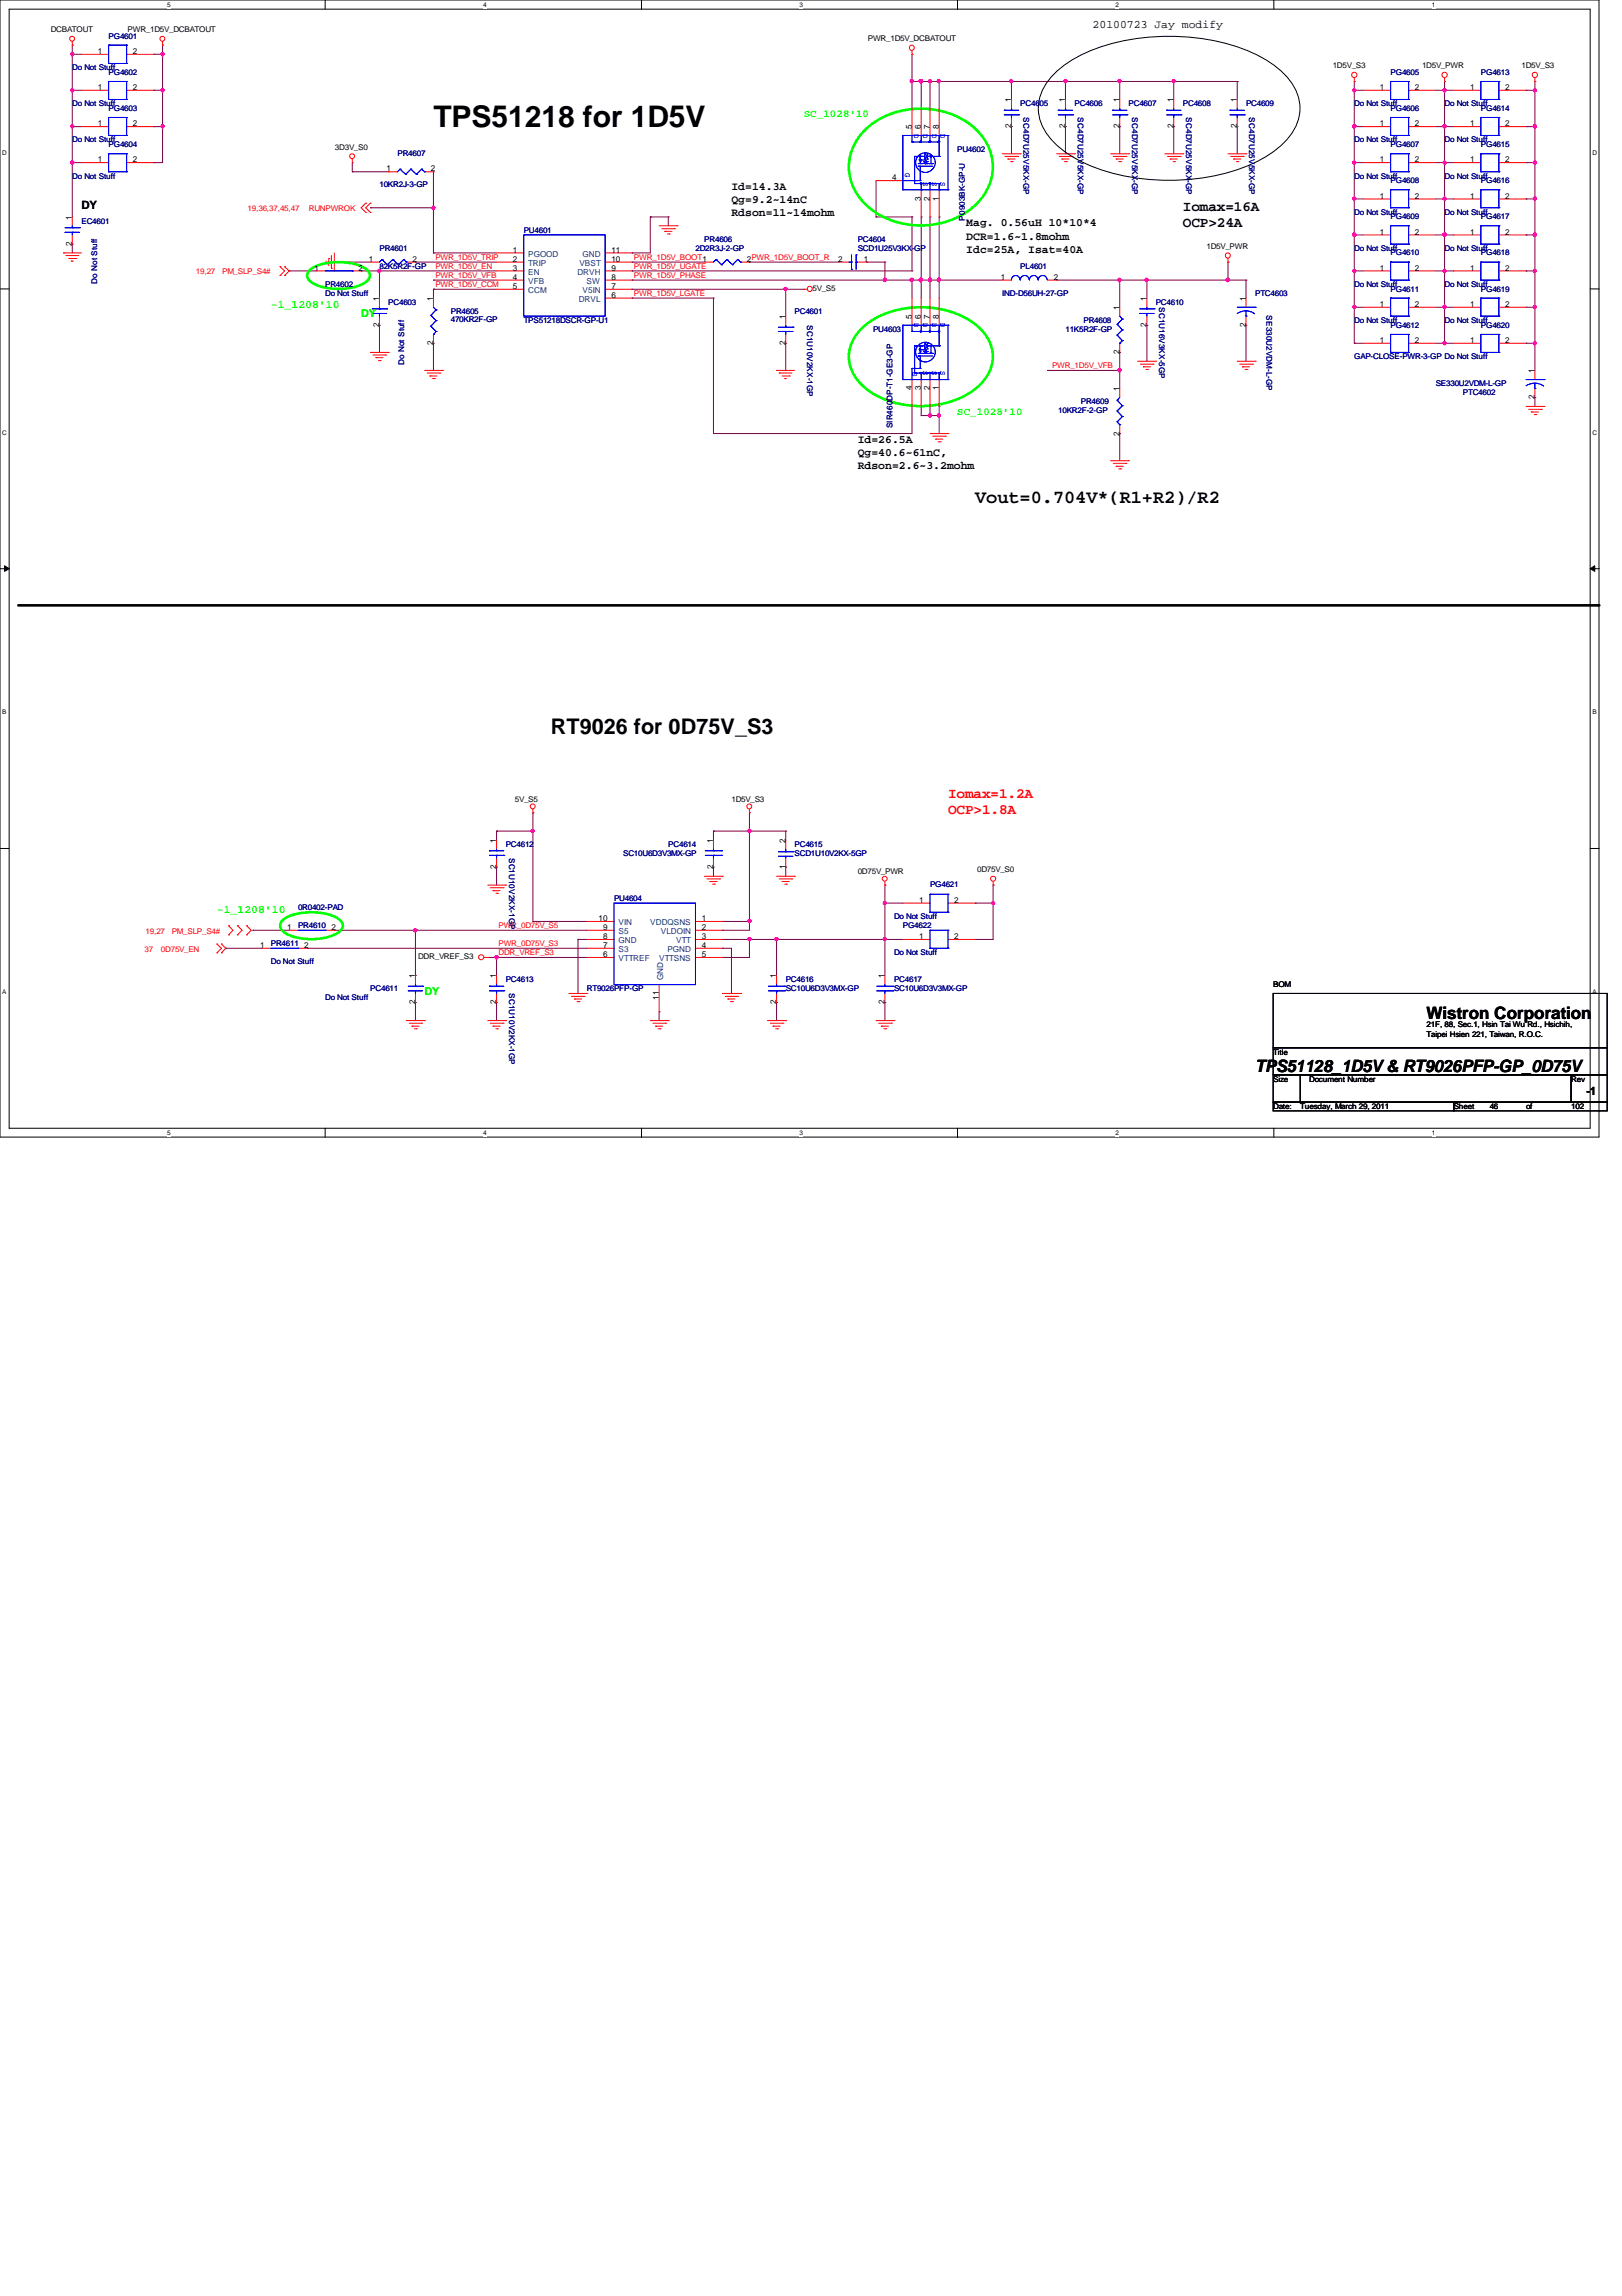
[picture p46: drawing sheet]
<svg xmlns="http://www.w3.org/2000/svg" width="210mm" height="297mm" viewBox="0 0 210 297" stroke-linecap="round" stroke-linejoin="round" font-family="sans-serif">
<defs><g id="words">
<text font-size="3.9" x="56.1" y="16.4">TPS51218 for 1D5V</text>
<text font-size="2.8" x="71.3" y="95">RT9026 for 0D75V_S3</text>
<text font-size="2.4" x="126.2" y="65.1">Vout=0.704V*(R1+R2)/R2</text>
<g font-size="2.2">
<text x="184.6" y="131.8">Wistron Corporation</text>
<text x="162.4" y="138.7">TPS51128_1D5V &amp; RT9026PFP-GP_0D75V</text>
</g>
<g font-size="1.9">
<text x="153.1" y="27.3">Iomax=16A</text>
<text x="153.1" y="29.4">OCP&gt;24A</text>
</g>
<g font-size="1.9" fill="#f00">
<text x="122.7" y="103.3">Iomax=1.2A</text>
<text x="122.7" y="105.4">OCP&gt;1.8A</text>
</g>
<g font-size="1.5">
<text x="141.4" y="3.6">20100723 Jay modify</text>
<text x="10.5" y="27.1">DY</text>
<text x="94.7" y="24.6">Id=14.3A</text>
<text x="94.7" y="26.3">Qg=9.2~14nC</text>
<text x="94.7" y="28">Rdson=11~14mohm</text>
<text x="125.1" y="29.3">Mag. 0.56uH 10*10*4</text>
<text x="125.1" y="31">DCR=1.6~1.8mohm</text>
<text x="125.1" y="32.7">Idc=25A, Isat=40A</text>
<text x="111" y="57.3">Id=26.5A</text>
<text x="111" y="59">Qg=40.6~61nC,</text>
<text x="111" y="60.7">Rdson=2.6~3.2mohm</text>
<text x="205.3" y="141.7">-1</text>
</g>
<g font-size="1.5" fill="#0f0">
<text x="35.1" y="39.8">-1_1208'10</text>
<text x="28.1" y="118.1">-1_1208'10</text>
</g>
<g font-size="1.4" fill="#0f0">
<text x="104" y="15.2">SC_1028'10</text>
<text x="46.7" y="41.1">DY</text>
<text x="123.9" y="53.7">SC_1028'10</text>
<text x="54.9" y="128.7">DY</text>
</g>
<g font-size="1.1">
<text x="12.7" y="7">1</text>
<text x="12.7" y="11.6">1</text>
<text x="17.2" y="7">2</text>
<text x="17.2" y="11.6">2</text>
<text x="178.6" y="11.6">1</text>
<text x="183.1" y="11.6">2</text>
<text x="190.2" y="11.6">1</text>
<text x="194.8" y="11.6">2</text>
<text x="12.7" y="16.3">1</text>
<text x="17.2" y="16.3">2</text>
<text x="118" y="16.7" transform="rotate(-90 118 16.7)">5</text>
<text x="119.2" y="16.7" transform="rotate(-90 119.2 16.7)">6</text>
<text x="120.3" y="16.7" transform="rotate(-90 120.3 16.7)">7</text>
<text x="121.5" y="16.7" transform="rotate(-90 121.5 16.7)">8</text>
<text x="130.9" y="16.6" transform="rotate(-90 130.9 16.6)">2</text>
<text x="130.9" y="13.3" transform="rotate(-90 130.9 13.3)">1</text>
<text x="137.8" y="16.6" transform="rotate(-90 137.8 16.6)">2</text>
<text x="137.8" y="13.3" transform="rotate(-90 137.8 13.3)">1</text>
<text x="144.9" y="16.6" transform="rotate(-90 144.9 16.6)">2</text>
<text x="144.9" y="13.3" transform="rotate(-90 144.9 13.3)">1</text>
<text x="151.8" y="16.6" transform="rotate(-90 151.8 16.6)">2</text>
<text x="151.8" y="13.3" transform="rotate(-90 151.8 13.3)">1</text>
<text x="160.1" y="16.6" transform="rotate(-90 160.1 16.6)">2</text>
<text x="160.1" y="13.3" transform="rotate(-90 160.1 13.3)">1</text>
<text x="178.6" y="16.3">1</text>
<text x="183.1" y="16.3">2</text>
<text x="190.2" y="16.3">1</text>
<text x="194.8" y="16.3">2</text>
<text x="12.7" y="21">1</text>
<text x="17.2" y="21">2</text>
<text x="50" y="22.2">1</text>
<text x="55.8" y="22.2">2</text>
<text x="115.4" y="23.3">4</text>
<text x="178.6" y="21">1</text>
<text x="183.1" y="21">2</text>
<text x="190.2" y="21">1</text>
<text x="194.8" y="21">2</text>
<text x="9.3" y="28.4" transform="rotate(-90 9.3 28.4)">1</text>
<text x="119.2" y="26" transform="rotate(-90 119.2 26)">3</text>
<text x="120.3" y="26" transform="rotate(-90 120.3 26)">2</text>
<text x="121.5" y="26" transform="rotate(-90 121.5 26)">1</text>
<text x="178.6" y="25.7">1</text>
<text x="183.1" y="25.7">2</text>
<text x="190.2" y="25.7">1</text>
<text x="194.8" y="25.7">2</text>
<text x="9.3" y="31.8" transform="rotate(-90 9.3 31.8)">2</text>
<text x="40.7" y="35">1</text>
<text x="46.4" y="35">2</text>
<text x="47.7" y="33.9">1</text>
<text x="53.4" y="33.9">2</text>
<text x="66.4" y="32.7">1</text>
<text x="66.4" y="33.9">2</text>
<text x="66.4" y="35">3</text>
<text x="79.1" y="35">9</text>
<text x="79.1" y="33.9">10</text>
<text x="79.1" y="32.7">11</text>
<text x="96.6" y="33.9">2PWR_1D5V_BOOT_R</text>
<text x="108.5" y="33.9">2</text>
<text x="111.8" y="33.9">1</text>
<text x="178.6" y="35">1</text>
<text x="178.6" y="30.4">1</text>
<text x="183.1" y="35">2</text>
<text x="183.1" y="30.4">2</text>
<text x="190.2" y="30.4">1</text>
<text x="190.2" y="35">1</text>
<text x="194.8" y="30.4">2</text>
<text x="194.8" y="35">2</text>
<text x="49.1" y="38.9" transform="rotate(-90 49.1 38.9)">1</text>
<text x="56" y="38.9" transform="rotate(-90 56 38.9)">1</text>
<text x="66.4" y="36.2">4</text>
<text x="66.4" y="37.4">5</text>
<text x="79.1" y="38.5">6</text>
<text x="79.1" y="37.4">7</text>
<text x="79.1" y="36.2">8</text>
<text x="101.6" y="41.3" transform="rotate(-90 101.6 41.3)">1</text>
<text x="118" y="41.3" transform="rotate(-90 118 41.3)">5</text>
<text x="119.2" y="41.3" transform="rotate(-90 119.2 41.3)">6</text>
<text x="120.3" y="41.3" transform="rotate(-90 120.3 41.3)">7</text>
<text x="121.5" y="41.3" transform="rotate(-90 121.5 41.3)">8</text>
<text x="129.5" y="36.2">1</text>
<text x="136.4" y="36.2">2</text>
<text x="144.9" y="40.1" transform="rotate(-90 144.9 40.1)">1</text>
<text x="148.4" y="38.9" transform="rotate(-90 148.4 38.9)">1</text>
<text x="161.2" y="38.9" transform="rotate(-90 161.2 38.9)">1</text>
<text x="178.6" y="39.7">1</text>
<text x="183.1" y="39.7">2</text>
<text x="190.2" y="39.7">1</text>
<text x="194.8" y="39.7">2</text>
<text x="49.1" y="42.3" transform="rotate(-90 49.1 42.3)">2</text>
<text x="56" y="44.7" transform="rotate(-90 56 44.7)">2</text>
<text x="101.6" y="44.7" transform="rotate(-90 101.6 44.7)">2</text>
<text x="144.9" y="45.8" transform="rotate(-90 144.9 45.8)">2</text>
<text x="148.4" y="42.3" transform="rotate(-90 148.4 42.3)">2</text>
<text x="161.2" y="42.3" transform="rotate(-90 161.2 42.3)">2</text>
<text x="178.6" y="44.4">1</text>
<text x="183.1" y="44.4">2</text>
<text x="190.2" y="44.4">1</text>
<text x="194.8" y="44.4">2</text>
<text x="118" y="50.5" transform="rotate(-90 118 50.5)">4</text>
<text x="119.2" y="50.5" transform="rotate(-90 119.2 50.5)">3</text>
<text x="120.3" y="50.5" transform="rotate(-90 120.3 50.5)">2</text>
<text x="121.5" y="50.5" transform="rotate(-90 121.5 50.5)">1</text>
<text x="144.9" y="50.6" transform="rotate(-90 144.9 50.6)">1</text>
<text x="198.6" y="51.6" transform="rotate(-90 198.6 51.6)">2</text>
<text x="198.6" y="48.3" transform="rotate(-90 198.6 48.3)">1</text>
<text x="144.9" y="56.3" transform="rotate(-90 144.9 56.3)">2</text>
<text x="64.2" y="112.4" transform="rotate(-90 64.2 112.4)">2</text>
<text x="64.2" y="109.1" transform="rotate(-90 64.2 109.1)">1</text>
<text x="92.3" y="112.4" transform="rotate(-90 92.3 112.4)">2</text>
<text x="92.3" y="109.1" transform="rotate(-90 92.3 109.1)">1</text>
<text x="101.6" y="112.4" transform="rotate(-90 101.6 112.4)">1</text>
<text x="101.6" y="109.1" transform="rotate(-90 101.6 109.1)">2</text>
<text x="77.5" y="119.2">10</text>
<text x="90.8" y="119.2">1</text>
<text x="119" y="116.8">1</text>
<text x="123.5" y="116.8">2</text>
<text x="33.7" y="122.6">1</text>
<text x="37.2" y="120.3">1</text>
<text x="39.4" y="122.6">2</text>
<text x="42.9" y="120.3">2</text>
<text x="78.1" y="120.3">9</text>
<text x="78.1" y="121.5">8</text>
<text x="78.1" y="122.6">7</text>
<text x="78.1" y="123.8">6</text>
<text x="90.8" y="120.3">2</text>
<text x="90.8" y="121.5">3</text>
<text x="90.8" y="122.6">4</text>
<text x="90.8" y="123.8">5</text>
<text x="119" y="121.5">1</text>
<text x="123.5" y="121.5">2</text>
<text x="53.7" y="129.9" transform="rotate(-90 53.7 129.9)">2</text>
<text x="53.7" y="126.6" transform="rotate(-90 53.7 126.6)">1</text>
<text x="64.2" y="129.9" transform="rotate(-90 64.2 129.9)">2</text>
<text x="64.2" y="126.6" transform="rotate(-90 64.2 126.6)">1</text>
<text x="85.3" y="129.4" transform="rotate(-90 85.3 129.4)">11</text>
<text x="100.5" y="129.9" transform="rotate(-90 100.5 129.9)">2</text>
<text x="100.5" y="126.6" transform="rotate(-90 100.5 126.6)">1</text>
<text x="114.5" y="129.9" transform="rotate(-90 114.5 129.9)">2</text>
<text x="114.5" y="126.6" transform="rotate(-90 114.5 126.6)">1</text>
</g>
<g font-size="1.1" fill="#004080">
<text x="68.4" y="33.2">PGOOD</text>
<text x="68.4" y="34.4">TRIP</text>
<text x="68.4" y="35.6">EN</text>
<text x="74.7" y="35.6">DRVH</text>
<text x="75" y="34.4">VBST</text>
<text x="75.4" y="33.2">GND</text>
<text x="68.4" y="36.7">VFB</text>
<text x="68.4" y="37.9">CCM</text>
<text x="74.9" y="39.1">DRVL</text>
<text x="75.4" y="37.9">V5IN</text>
<text x="75.9" y="36.7">SW</text>
<text x="80.1" y="119.7">VIN</text>
<text x="84.2" y="119.7">VDDQSNS</text>
<text x="80.1" y="120.9">S5</text>
<text x="80.1" y="122">GND</text>
<text x="80.1" y="123.2">S3</text>
<text x="80.1" y="124.4">VTTREF</text>
<text x="85.3" y="124.4">VTTSNS</text>
<text x="85.5" y="120.9">VLDOIN</text>
<text x="86.4" y="123.2">PGND</text>
<text x="87.5" y="122">VTT</text>
<text x="85.8" y="126.8" transform="rotate(-90 85.8 126.8)">GND</text>
</g>
<g font-size="1">
<text x="6.6" y="4.2">DCBATOUT</text>
<text x="16.5" y="4.2">PWR_1D5V_DCBATOUT</text>
<text x="112.3" y="5.3">PWR_1D5V_DCBATOUT</text>
<text x="172.5" y="8.8">1D5V_S3</text>
<text x="184" y="8.8">1D5V_PWR</text>
<text x="196.9" y="8.8">1D5V_S3</text>
<text x="43.3" y="19.3">3D3V_S0</text>
<text x="156.1" y="32.2">1D5V_PWR</text>
<text x="105.2" y="37.6">5V_S5</text>
<text x="66.6" y="103.7">5V_S5</text>
<text x="94.7" y="103.7">1D5V_S3</text>
<text x="111" y="113.1">0D75V_PWR</text>
<text x="126.4" y="112.8">0D75V_S0</text>
<text x="54.1" y="124">DDR_VREF_S3</text>
<text x="164.8" y="127.7">BOM</text>
<text x="164.8" y="136.4">Title</text>
<text x="184.6" y="132.9">21F, 88, Sec.1, Hsin Tai Wu Rd., Hsichih,</text>
<text x="184.6" y="134.1">Taipei Hsien 221, Taiwan, R.O.C.</text>
<text x="164.8" y="140">Size</text>
<text x="164.8" y="143.5">Date:</text>
<text x="168.3" y="143.5">Tuesday, March 29, 2011</text>
<text x="169.4" y="140">Document Number</text>
<text x="188.1" y="143.5">Sheet</text>
<text x="192.8" y="143.5">46</text>
<text x="197.5" y="143.5">of</text>
<text x="203.3" y="143.5">102</text>
<text x="203.3" y="140">Rev</text>
</g>
<g font-size="1" fill="#000080">
<text x="14.1" y="5">PG4601</text>
<text x="9.4" y="9.1">Do Not Stuff</text>
<text x="14.1" y="9.7">PG4602</text>
<text x="180" y="9.7">PG4605</text>
<text x="191.6" y="9.7">PG4613</text>
<text x="9.4" y="13.8">Do Not Stuff</text>
<text x="14.1" y="14.4">PG4603</text>
<text x="132" y="13.8">PC4605</text>
<text x="132.5" y="15.2" transform="rotate(90 132.5 15.2)">SC4D7U25V5KX-GP</text>
<text x="139.1" y="13.8">PC4606</text>
<text x="139.5" y="15.2" transform="rotate(90 139.5 15.2)">SC4D7U25V5KX-GP</text>
<text x="146" y="13.8">PC4607</text>
<text x="146.5" y="15.2" transform="rotate(90 146.5 15.2)">SC4D7U25V5KX-GP</text>
<text x="153.1" y="13.8">PC4608</text>
<text x="153.5" y="15.2" transform="rotate(90 153.5 15.2)">SC4D7U25V5KX-GP</text>
<text x="161.2" y="13.8">PC4609</text>
<text x="161.7" y="15.2" transform="rotate(90 161.7 15.2)">SC4D7U25V5KX-GP</text>
<text x="175.3" y="13.8">Do Not Stuff</text>
<text x="180" y="14.4">PG4606</text>
<text x="186.9" y="13.8">Do Not Stuff</text>
<text x="191.6" y="14.4">PG4614</text>
<text x="9.4" y="18.4">Do Not Stuff</text>
<text x="9.4" y="23.1">Do Not Stuff</text>
<text x="14.1" y="19">PG4604</text>
<text x="51.4" y="20.2">PR4607</text>
<text x="123.9" y="19.6">PU4602</text>
<text x="175.3" y="18.4">Do Not Stuff</text>
<text x="175.3" y="23.1">Do Not Stuff</text>
<text x="180" y="23.7">PG4608</text>
<text x="180" y="19">PG4607</text>
<text x="186.9" y="23.1">Do Not Stuff</text>
<text x="186.9" y="18.4">Do Not Stuff</text>
<text x="191.6" y="19">PG4615</text>
<text x="191.6" y="23.7">PG4616</text>
<text x="10.5" y="29">EC4601</text>
<text x="49.1" y="24.3">10KR2J-3-GP</text>
<text x="124.8" y="28.5" transform="rotate(-90 124.8 28.5)">P0903BK-GP-U</text>
<text x="175.3" y="27.8">Do Not Stuff</text>
<text x="180" y="28.4">PG4609</text>
<text x="186.9" y="27.8">Do Not Stuff</text>
<text x="191.6" y="28.4">PG4617</text>
<text x="49.1" y="32.5">PR4601</text>
<text x="49.1" y="34.8">82K5R2F-GP</text>
<text x="67.8" y="30.1">PU4601</text>
<text x="90" y="32.5">2D2R3J-2-GP</text>
<text x="91.1" y="31.3">PR4606</text>
<text x="111" y="31.3">PC4604</text>
<text x="111" y="32.5">SCD1U25V3KX-GP</text>
<text x="132" y="34.8">PL4601</text>
<text x="175.3" y="32.5">Do Not Stuff</text>
<text x="180" y="33">PG4610</text>
<text x="186.9" y="32.5">Do Not Stuff</text>
<text x="191.6" y="33">PG4618</text>
<text x="12.6" y="36.7" transform="rotate(-90 12.6 36.7)">Do Not Stuff</text>
<text x="42.1" y="37.1">PR4602</text>
<text x="42.1" y="38.3">Do Not Stuff</text>
<text x="50.2" y="39.5">PC4603</text>
<text x="58.3" y="40.6">PR4605</text>
<text x="58.3" y="41.7">470KR2F-GP</text>
<text x="67.8" y="41.8">TPS51218DSCR-GP-U1</text>
<text x="102.8" y="40.6">PC4601</text>
<text x="129.7" y="38.3">IND-D56UH-27-GP</text>
<text x="140.2" y="41.8">PR4608</text>
<text x="149.6" y="39.5">PC4610</text>
<text x="150" y="39.8" transform="rotate(90 150 39.8)">SC1U16V3KX-5GP</text>
<text x="162.4" y="38.3">PTC4603</text>
<text x="163.9" y="40.8" transform="rotate(90 163.9 40.8)">SE330U2VDM-L-GP</text>
<text x="175.3" y="37.1">Do Not Stuff</text>
<text x="175.3" y="41.8">Do Not Stuff</text>
<text x="180" y="37.7">PG4611</text>
<text x="186.9" y="41.8">Do Not Stuff</text>
<text x="186.9" y="37.1">Do Not Stuff</text>
<text x="191.6" y="37.7">PG4619</text>
<text x="52.3" y="47.2" transform="rotate(-90 52.3 47.2)">Do Not Stuff</text>
<text x="104.4" y="42.1" transform="rotate(90 104.4 42.1)">SC1U10V2KX-1GP</text>
<text x="113" y="43">PU4603</text>
<text x="137.9" y="43">11K5R2F-GP</text>
<text x="175.3" y="46.5">GAP-CLOSE-PWR-3-GP Do Not Stuff</text>
<text x="180" y="42.4">PG4612</text>
<text x="191.6" y="42.4">PG4620</text>
<text x="136.9" y="53.5">10KR2F-2-GP</text>
<text x="139.9" y="52.3">PR4609</text>
<text x="185.8" y="50">SE330U2VDM-L-GP</text>
<text x="189.3" y="51.1">PTC4602</text>
<text x="115.5" y="55.4" transform="rotate(-90 115.5 55.4)">SIR460DP-T1-GE3-GP</text>
<text x="65.4" y="109.6">PC4612</text>
<text x="65.9" y="111" transform="rotate(90 65.9 111)">SC1U10V2KX-1GP</text>
<text x="80.6" y="110.7">SC10U6D3V3MX-GP</text>
<text x="86.5" y="109.6">PC4614</text>
<text x="102.8" y="109.6">PC4615</text>
<text x="102.8" y="110.7">SCD1U10V2KX-5GP</text>
<text x="38.6" y="117.7">0R0402-PAD</text>
<text x="79.5" y="116.6">PU4604</text>
<text x="115.7" y="118.9">Do Not Stuff</text>
<text x="120.4" y="114.8">PG4621</text>
<text x="35.1" y="122.4">PR4611</text>
<text x="35.1" y="124.8">Do Not Stuff</text>
<text x="38.6" y="120.1">PR4610</text>
<text x="115.7" y="123.6">Do Not Stuff</text>
<text x="116.8" y="120.1">PG4622</text>
<text x="42.1" y="129.4">Do Not Stuff</text>
<text x="47.9" y="128.3">PC4611</text>
<text x="65.4" y="127.1">PC4613</text>
<text x="65.9" y="128.5" transform="rotate(90 65.9 128.5)">SC1U10V2KX-1GP</text>
<text x="75.9" y="128.3">RT9026PFP-GP</text>
<text x="101.7" y="127.1">PC4616</text>
<text x="101.7" y="128.3">SC10U6D3V3MX-GP</text>
<text x="115.7" y="127.1">PC4617</text>
<text x="115.7" y="128.3">SC10U6D3V3MX-GP</text>
</g>
<g font-size="1" fill="#00f">
<text x="118.3" y="17.3" transform="rotate(90 118.3 17.3)">D</text>
<text x="119.5" y="17.3" transform="rotate(90 119.5 17.3)">D</text>
<text x="120.6" y="17.3" transform="rotate(90 120.6 17.3)">D</text>
<text x="121.7" y="17.3" transform="rotate(90 121.7 17.3)">D</text>
<text x="117.1" y="22.4" transform="rotate(90 117.1 22.4)">G</text>
<text x="119.5" y="23.5" transform="rotate(90 119.5 23.5)">S</text>
<text x="120.6" y="23.5" transform="rotate(90 120.6 23.5)">S</text>
<text x="121.7" y="23.5" transform="rotate(90 121.7 23.5)">S</text>
<text x="118.3" y="41.8" transform="rotate(90 118.3 41.8)">D</text>
<text x="119.5" y="41.8" transform="rotate(90 119.5 41.8)">D</text>
<text x="120.6" y="41.8" transform="rotate(90 120.6 41.8)">D</text>
<text x="121.7" y="41.8" transform="rotate(90 121.7 41.8)">D</text>
<text x="118.1" y="48.2" transform="rotate(90 118.1 48.2)">G</text>
<text x="119.5" y="48" transform="rotate(90 119.5 48)">S</text>
<text x="120.6" y="48" transform="rotate(90 120.6 48)">S</text>
<text x="121.7" y="48" transform="rotate(90 121.7 48)">S</text>
</g>
<g font-size="1" fill="#f00">
<text x="32" y="27.3">19,36,37,45,47</text>
<text x="40" y="27.3">RUNPWROK</text>
<text x="25.4" y="35.4">19,27</text>
<text x="28.7" y="35.4">PM_SLP_S4#</text>
<text x="56.3" y="36">PWR_1D5V_VFB</text>
<text x="56.3" y="34.8">PWR_1D5V_EN</text>
<text x="56.3" y="33.7">PWR_1D5V_TRIP</text>
<text x="82" y="34.8">PWR_1D5V_UGATE</text>
<text x="82" y="33.7">PWR_1D5V_BOOT1</text>
<text x="82" y="36">PWR_1D5V_PHASE</text>
<text x="56.3" y="37.2">PWR_1D5V_CCM</text>
<text x="82" y="38.3">PWR_1D5V_LGATE</text>
<text x="136.1" y="47.7">PWR_1D5V_VFB</text>
<text x="18.7" y="123.1">37</text>
<text x="18.8" y="120.8">19,27</text>
<text x="20.8" y="123.1">0D75V_EN</text>
<text x="22.2" y="120.8">PM_SLP_S4#</text>
<text x="64.5" y="122.4">PWR_0D75V_S3</text>
<text x="64.5" y="120.1">PWR_0D75V_S5</text>
<text x="64.5" y="123.6">DDR_VREF_S3</text>
</g>
<g font-size=".8">
<text x="21.6" y=".9">5</text>
<text x="62.5" y=".9">4</text>
<text x="103.5" y=".9">3</text>
<text x="144.4" y=".9">2</text>
<text x="185.3" y=".9">1</text>
<text x=".3" y="20">D</text>
<text x="206.1" y="20">D</text>
<text x=".3" y="56.2">C</text>
<text x="206.1" y="56.2">C</text>
<text x=".3" y="92.4">B</text>
<text x="206.1" y="92.4">B</text>
<text x=".3" y="128.6">A</text>
<text x="206.1" y="128.6">A</text>
<text x="21.6" y="146.9">5</text>
<text x="62.5" y="146.9">4</text>
<text x="103.5" y="146.9">3</text>
<text x="144.4" y="146.9">2</text>
<text x="185.3" y="146.9">1</text>
</g>
</g></defs>
<path d="M0 0h206.9v147.1h-206.9zM1.2 1.2h204.6v144.8h-204.6z" fill="none" stroke="#000" stroke-width=".13"/>
<g fill="#fff">
<path d="M21.6 .1h.5v1h-.5z"/>
<path d="M21.6 146.1h.5v.9h-.5z"/>
</g>
<path d="M42.1 0v1.2M42.1 146v1.2" fill="none" stroke="#000" stroke-width=".13"/>
<g fill="#fff">
<path d="M62.5 .1h.5v1h-.5z"/>
<path d="M62.5 146.1h.5v.9h-.5z"/>
</g>
<path d="M83 0v1.2M83 146v1.2" fill="none" stroke="#000" stroke-width=".13"/>
<g fill="#fff">
<path d="M103.5 .1h.4v1h-.4z"/>
<path d="M103.5 146.1h.4v.9h-.4z"/>
</g>
<path d="M123.9 0v1.2M123.9 146v1.2" fill="none" stroke="#000" stroke-width=".13"/>
<g fill="#fff">
<path d="M144.4 .1h.4v1h-.4z"/>
<path d="M144.4 146.1h.4v.9h-.4z"/>
</g>
<path d="M164.8 0v1.2M164.8 146v1.2" fill="none" stroke="#000" stroke-width=".13"/>
<g fill="#fff">
<path d="M185.3 .1h.5v1h-.5z"/>
<path d="M185.3 146.1h.5v.9h-.5z"/>
<path d="M.3 19.3h.6v.9h-.6z"/>
<path d="M206.1 19.3h.6v.9h-.6z"/>
<path d="M.3 55.5h.6v.9h-.6z"/>
<path d="M206.1 55.5h.6v.9h-.6z"/>
</g>
<path d="M0 37.4h1.2M205.8 37.4h1.2" fill="none" stroke="#000" stroke-width=".13"/>
<g fill="#fff">
<path d="M.3 91.7h.5v.9h-.5z"/>
<path d="M206.1 91.7h.5v.9h-.5z"/>
</g>
<path d="M0 73.6h1.2M.6 73.2l.6 .4-.6 .3zM205.8 73.6l.6-.4v.7zM205.8 73.6h1.2" fill="none" stroke="#000" stroke-width=".13"/>
<path d="M.6 73.2l.6 .4-.6 .3zM205.8 73.6l.6-.4v.7z" fill="#000"/>
<g fill="#fff">
<path d="M.3 127.8h.5v1h-.5z"/>
<path d="M206.1 127.8h.5v1h-.5z"/>
</g>
<path d="M0 109.8h1.2M205.8 109.8h1.2" fill="none" stroke="#000" stroke-width=".13"/>
<path d="M56.1 32.7h.1M56.1 32.7h8.2M120.4 36.2h.1M120.4 36.2h1.1" fill="none" stroke="#800040" stroke-width=".13"/>
<path d="M121.3 36h.3l.1 .2-.1 .2h-.1h-.2z" fill-rule="evenodd" fill="#f0f"/>
<path d="M121.3 36h.3l.1 .2-.1 .2h-.1h-.2z" fill="none" stroke="#f0f" stroke-width=".13"/>
<path d="M120.2 36h.3l.1 .2-.1 .2h-.1h-.2z" fill-rule="evenodd" fill="#f0f"/>
<path d="M120.2 36h.3l.1 .2-.1 .2h-.1h-.2z" fill="none" stroke="#f0f" stroke-width=".13"/>
<path d="M119.2 10.5h.1M119.2 10.5v3.6M121.5 10.5h.1M121.5 10.5v3.6M45.6 22.2h.1M45.6 21v1.2M45.6 22.2h4.6M50.2 22.2h.1M120.4 53.8h.1M120.4 53.8h1.1" fill="none" stroke="#800040" stroke-width=".13"/>
<path d="M119 10.3h.3l.1 .2-.1 .1-.1 .1-.2-.1z" fill-rule="evenodd" fill="#f0f"/>
<path d="M119 10.3h.3l.1 .2-.1 .1-.1 .1-.2-.1z" fill="none" stroke="#f0f" stroke-width=".13"/>
<path d="M118 10.5h.1M118 10.5h1.2" fill="none" stroke="#800040" stroke-width=".13"/>
<path d="M119 10.3h.3l.1 .2-.1 .1-.1 .1-.2-.1z" fill-rule="evenodd" fill="#f0f"/>
<path d="M119 10.3h.3l.1 .2-.1 .1-.1 .1-.2-.1z" fill="none" stroke="#f0f" stroke-width=".13"/>
<path d="M117.8 10.3h.4v.2v.1l-.2 .1-.2-.1z" fill-rule="evenodd" fill="#f0f"/>
<path d="M117.8 10.3h.4v.2v.1l-.2 .1-.2-.1z" fill="none" stroke="#f0f" stroke-width=".13"/>
<path d="M118 10.5h.1M118 10.5v3.6M121.5 10.5h.1M121.5 10.5h9.4M136.7 36.2h.1M136.7 36.2h8.2" fill="none" stroke="#800040" stroke-width=".13"/>
<path d="M121.3 10.3h.3l.1 .2-.1 .1-.1 .1-.2-.1z" fill-rule="evenodd" fill="#f0f"/>
<path d="M121.3 10.3h.3l.1 .2-.1 .1-.1 .1-.2-.1z" fill="none" stroke="#f0f" stroke-width=".13"/>
<g fill="none" stroke="#800040" stroke-width=".13">
<path d="M120.4 10.5h.1M120.4 10.5v3.6M130.9 10.5h.1M130.9 16.4h.1M130.9 10.5v2.4M130.9 16.4v3.5M37.4 35.1h.1M37.4 35.1h3.5M46.7 35.1h.1M46.7 35.1h2.4M84.2 28.1h.1M84.2 28.1v4.6"/>
<path d="M84.2 28.1h2.3M86.5 28.1h.1M86.5 28.1v1.1M101.7 37.4h.1M101.7 37.4h2.3M101.7 37.4v3.5M114.5 33.9h.1M114.5 33.9v2.3M119.2 36.2h.1M119.2 36.2v2.4M56.1 44.4h.1M56.1 44.4v3.5"/>
<path d="M121.5 52.6h.1M121.5 52.6v1.2M135.6 47.9h.1M135.6 47.9h9.3M144.9 45.6h.1M144.9 47.9h.1M144.9 45.6v4.6"/>
</g>
<path d="M144.7 47.7h.3l.1 .2-.1 .2h-.1h-.2z" fill-rule="evenodd" fill="#f0f"/>
<path d="M144.7 47.7h.3l.1 .2-.1 .2h-.1h-.2z" fill="none" stroke="#f0f" stroke-width=".13"/>
<path d="M119.2 36.2h.1M120.4 28.1h.1M120.4 28.1v8.1h-1.2M144.9 56.1h.1M144.9 56.1v3.5" fill="none" stroke="#800040" stroke-width=".13"/>
<path d="M120.2 36h.3l.1 .2-.1 .2h-.1h-.2z" fill-rule="evenodd" fill="#f0f"/>
<path d="M120.2 36h.3l.1 .2-.1 .2h-.1h-.2z" fill="none" stroke="#f0f" stroke-width=".13"/>
<path d="M119 36h.3l.1 .2-.1 .2h-.1h-.2z" fill-rule="evenodd" fill="#f0f"/>
<path d="M119 36h.3l.1 .2-.1 .2h-.1h-.2z" fill="none" stroke="#f0f" stroke-width=".13"/>
<g fill="none" stroke="#800040" stroke-width=".13">
<path d="M56.1 37.4h.1M56.1 26.9h.1M56.1 26.9v5.8M56.1 37.4v1.2M56.1 37.4h8.2M81.8 38.6h.1M81.8 37.4h.1M81.8 37.4h19.9M81.8 38.6h10.5M92.3 38.6h.1M92.3 38.6v17.5M97 33.9h.1"/>
<path d="M97 33.9h11.7M144.9 36.2h.1M144.9 36.2v3.6M101.7 44.4h.1M101.7 44.4v3.5"/>
</g>
<path d="M101.5 37.2h.3l.1 .2-.1 .1-.2 .1-.1-.1z" fill-rule="evenodd" fill="#f0f"/>
<path d="M101.5 37.2h.3l.1 .2-.1 .1-.2 .1-.1-.1z" fill="none" stroke="#f0f" stroke-width=".13"/>
<path d="M47.9 26.9h.1M47.9 26.9h8.2" fill="none" stroke="#800040" stroke-width=".13"/>
<path d="M55.9 26.7h.3l.1 .2-.1 .1-.1 .1-.2-.1z" fill-rule="evenodd" fill="#f0f"/>
<path d="M55.9 26.7h.3l.1 .2-.1 .1-.1 .1-.2-.1z" fill="none" stroke="#f0f" stroke-width=".13"/>
<path d="M118 36.2h.1M118 36.2h1.2" fill="none" stroke="#800040" stroke-width=".13"/>
<path d="M119 36h.3l.1 .2-.1 .2h-.1h-.2z" fill-rule="evenodd" fill="#f0f"/>
<path d="M119 36h.3l.1 .2-.1 .2h-.1h-.2z" fill="none" stroke="#f0f" stroke-width=".13"/>
<path d="M81.8 32.7h.1M81.8 35.1h.1M81.8 33.9h.1M81.8 36.2h.1M81.8 32.7h2.4M81.8 35.1h36.2M81.8 33.9h9.3M81.8 36.2h32.7M119.2 28.1h.1M119.2 28.1v8.1" fill="none" stroke="#800040" stroke-width=".13"/>
<path d="M114.4 36h.2l.1 .2-.1 .2h-.1h-.1z" fill-rule="evenodd" fill="#f0f"/>
<path d="M114.4 36h.2l.1 .2-.1 .2h-.1h-.1z" fill="none" stroke="#f0f" stroke-width=".13"/>
<path d="M49.1 35.1h.1M49.1 35.1h15.2M56.1 36.2h.1M56.1 36.2h8.2M121.5 28.1h.1M121.5 28.1v8.1" fill="none" stroke="#800040" stroke-width=".13"/>
<path d="M48.9 34.9h.3l.1 .2-.1 .1-.1 .1-.2-.1z" fill-rule="evenodd" fill="#f0f"/>
<path d="M48.9 34.9h.3l.1 .2-.1 .1-.1 .1-.2-.1z" fill="none" stroke="#f0f" stroke-width=".13"/>
<g fill="none" stroke="#800040" stroke-width=".13">
<path d="M43.3 33.9h.1M43.3 33.9h4.6M49.1 35.1h.1M49.1 35.1v3.5M53.8 33.9h.1M53.8 33.9h10.5M112.2 33.9h.1M112.2 33.9h2.3M120.4 36.2h.1M120.4 36.2v2.4M49.1 42.1h.1M49.1 42.1v3.5"/>
<path d="M118 52.6h.1M118 52.6v3.5M119.2 52.6h.1M119.2 52.6v1.2M120.4 52.6h.1M120.4 52.6v1.2"/>
</g>
<path d="M120.2 53.6h.3l.1 .1-.1 .2-.1 .1-.2-.1z" fill-rule="evenodd" fill="#f0f"/>
<path d="M120.2 53.6h.3l.1 .1-.1 .2-.1 .1-.2-.1z" fill="none" stroke="#f0f" stroke-width=".13"/>
<path d="M121.5 53.8h.1M121.5 53.8v2.3" fill="none" stroke="#800040" stroke-width=".13"/>
<path d="M121.3 53.6h.3l.1 .1-.1 .2-.1 .1-.2-.1z" fill-rule="evenodd" fill="#f0f"/>
<path d="M121.3 53.6h.3l.1 .1-.1 .2-.1 .1-.2-.1z" fill="none" stroke="#f0f" stroke-width=".13"/>
<path d="M118 36.2h.1M118 36.2v2.4M121.5 36.2h.1M121.5 36.2v2.4" fill="none" stroke="#800040" stroke-width=".13"/>
<path d="M117.8 36h.4v.2v.2h-.2h-.2z" fill-rule="evenodd" fill="#f0f"/>
<path d="M117.8 36h.4v.2v.2h-.2h-.2z" fill="none" stroke="#f0f" stroke-width=".13"/>
<path d="M114.5 36.2h.1M114.5 36.2h3.5M148.4 36.2h.1M148.4 36.2v2.4M161.2 36.2h.1M161.2 36.2v2.4M148.4 42.1h.1M148.4 42.1v4.6M161.2 42.1h.1M161.2 42.1v4.6M198.6 51.4h.1M198.6 51.4v1.2" fill="none" stroke="#800040" stroke-width=".13"/>
<path d="M148.2 36h.3l.1 .2-.1 .2h-.1h-.2z" fill-rule="evenodd" fill="#f0f"/>
<path d="M148.2 36h.3l.1 .2-.1 .2h-.1h-.2z" fill="none" stroke="#f0f" stroke-width=".13"/>
<path d="M148.4 36.2h.1M148.4 36.2h10.5" fill="none" stroke="#800040" stroke-width=".13"/>
<path d="M158.7 36h.4v.2v.2h-.2h-.2z" fill-rule="evenodd" fill="#f0f"/>
<path d="M158.7 36h.4v.2v.2h-.2h-.2z" fill="none" stroke="#f0f" stroke-width=".13"/>
<path d="M144.9 36.2h.1M144.9 36.2h3.5" fill="none" stroke="#800040" stroke-width=".13"/>
<path d="M144.7 36h.3l.1 .2-.1 .2h-.1h-.2z" fill-rule="evenodd" fill="#f0f"/>
<path d="M144.7 36h.3l.1 .2-.1 .2h-.1h-.2z" fill="none" stroke="#f0f" stroke-width=".13"/>
<path d="M120.4 10.5h.1M120.4 10.5h1.1M158.9 36.2h.1M158.9 36.2h2.3" fill="none" stroke="#800040" stroke-width=".13"/>
<path d="M120.2 10.3h.3l.1 .2-.1 .1-.1 .1-.2-.1z" fill-rule="evenodd" fill="#f0f"/>
<path d="M120.2 10.3h.3l.1 .2-.1 .1-.1 .1-.2-.1z" fill="none" stroke="#f0f" stroke-width=".13"/>
<g fill="none" stroke="#800040" stroke-width=".13">
<path d="M185.8 11.7h1.1M185.8 16.4h1.1M186.9 11.7h.1M186.9 16.4h.1M186.9 10.5h.1M186.9 10.5v1.2M185.8 21h1.1M185.8 25.7h1.1M185.8 30.4h1.1M185.8 35.1h1.1M185.8 39.8h1.1M186.9 21h.1"/>
<path d="M186.9 25.7h.1M186.9 30.4h.1M186.9 35.1h.1M186.9 39.8h.1M186.9 21v4.7M185.8 44.4h1.1M186.9 44.4h.1"/>
</g>
<path d="M186.8 20.9h.3l.1 .1-.1 .2-.2 .1-.1-.1z" fill-rule="evenodd" fill="#f0f"/>
<path d="M186.8 20.9h.3l.1 .1-.1 .2-.2 .1-.1-.1z" fill="none" stroke="#f0f" stroke-width=".13"/>
<path d="M198.6 11.7h.1M198.6 11.7v4.7M186.9 21h.1M186.9 21h1.2" fill="none" stroke="#800040" stroke-width=".13"/>
<path d="M198.5 16.2h.3v.1v.2l-.2 .1-.1-.1z" fill-rule="evenodd" fill="#f0f"/>
<path d="M198.5 16.2h.3v.1v.2l-.2 .1-.1-.1z" fill="none" stroke="#f0f" stroke-width=".13"/>
<path d="M198.6 10.5h.1M198.6 10.5v1.2" fill="none" stroke="#800040" stroke-width=".13"/>
<path d="M198.5 11.5h.3v.2v.1l-.2 .1-.1-.1z" fill-rule="evenodd" fill="#f0f"/>
<path d="M198.5 11.5h.3v.2v.1l-.2 .1-.1-.1z" fill="none" stroke="#f0f" stroke-width=".13"/>
<path d="M186.9 16.4h.1M186.9 11.7h.1M186.9 16.4h1.2M186.9 11.7v4.7M186.9 25.7h.1M186.9 25.7h1.2M197.5 21h.1M197.5 25.7h.1M197.5 21h1.1M197.5 25.7h1.1" fill="none" stroke="#800040" stroke-width=".13"/>
<path d="M186.8 16.2h.3l.1 .1-.1 .2-.2 .1-.1-.1z" fill-rule="evenodd" fill="#f0f"/>
<path d="M186.8 16.2h.3l.1 .1-.1 .2-.2 .1-.1-.1z" fill="none" stroke="#f0f" stroke-width=".13"/>
<path d="M186.8 11.5h.3l.1 .2-.1 .1-.2 .1-.1-.1z" fill-rule="evenodd" fill="#f0f"/>
<path d="M186.8 11.5h.3l.1 .2-.1 .1-.2 .1-.1-.1z" fill="none" stroke="#f0f" stroke-width=".13"/>
<path d="M186.9 11.7h.1M186.9 11.7h1.2M198.6 16.4h.1M198.6 16.4v4.6" fill="none" stroke="#800040" stroke-width=".13"/>
<path d="M198.5 16.2h.3v.1v.2l-.2 .1-.1-.1z" fill-rule="evenodd" fill="#f0f"/>
<path d="M198.5 16.2h.3v.1v.2l-.2 .1-.1-.1z" fill="none" stroke="#f0f" stroke-width=".13"/>
<path d="M198.6 35.1h.1M198.6 35.1v4.7" fill="none" stroke="#800040" stroke-width=".13"/>
<path d="M198.5 34.9h.3v.2v.1l-.2 .1-.1-.1z" fill-rule="evenodd" fill="#f0f"/>
<path d="M198.5 34.9h.3v.2v.1l-.2 .1-.1-.1z" fill="none" stroke="#f0f" stroke-width=".13"/>
<path d="M186.9 39.8h.1M186.9 39.8v4.6M197.5 39.8h.1M197.5 39.8h1.1" fill="none" stroke="#800040" stroke-width=".13"/>
<path d="M186.8 44.3h.3l.1 .1-.1 .1-.2 .1-.1-.1z" fill-rule="evenodd" fill="#f0f"/>
<path d="M186.8 44.3h.3l.1 .1-.1 .1-.2 .1-.1-.1z" fill="none" stroke="#f0f" stroke-width=".13"/>
<path d="M186.8 39.6h.3l.1 .1-.1 .1-.2 .1-.1-.1z" fill-rule="evenodd" fill="#f0f"/>
<path d="M186.8 39.6h.3l.1 .1-.1 .1-.2 .1-.1-.1z" fill="none" stroke="#f0f" stroke-width=".13"/>
<path d="M186.9 16.4h.1M186.9 16.4v4.6" fill="none" stroke="#800040" stroke-width=".13"/>
<path d="M186.8 16.2h.3l.1 .1-.1 .2-.2 .1-.1-.1z" fill-rule="evenodd" fill="#f0f"/>
<path d="M186.8 16.2h.3l.1 .1-.1 .2-.2 .1-.1-.1z" fill="none" stroke="#f0f" stroke-width=".13"/>
<path d="M198.6 39.8h.1M198.6 39.8v4.6" fill="none" stroke="#800040" stroke-width=".13"/>
<path d="M198.5 39.6h.3v.1v.1l-.2 .1-.1-.1z" fill-rule="evenodd" fill="#f0f"/>
<path d="M198.5 39.6h.3v.1v.1l-.2 .1-.1-.1z" fill="none" stroke="#f0f" stroke-width=".13"/>
<path d="M186.9 39.8h.1M186.9 39.8h1.2M198.6 25.7h.1M198.6 25.7v4.7M186.9 44.4h.1M186.9 44.4h1.2M197.5 44.4h.1M197.5 44.4h1.1" fill="none" stroke="#800040" stroke-width=".13"/>
<path d="M198.5 30.2h.3v.2v.1l-.2 .1-.1-.1z" fill-rule="evenodd" fill="#f0f"/>
<path d="M198.5 30.2h.3v.2v.1l-.2 .1-.1-.1z" fill="none" stroke="#f0f" stroke-width=".13"/>
<path d="M198.5 25.5h.3v.2v.1l-.2 .1-.1-.1z" fill-rule="evenodd" fill="#f0f"/>
<path d="M198.5 25.5h.3v.2v.1l-.2 .1-.1-.1z" fill="none" stroke="#f0f" stroke-width=".13"/>
<path d="M197.5 35.1h.1M198.6 30.4h.1M198.6 30.4v4.7h-1.1" fill="none" stroke="#800040" stroke-width=".13"/>
<path d="M198.5 30.2h.3v.2v.1l-.2 .1-.1-.1z" fill-rule="evenodd" fill="#f0f"/>
<path d="M198.5 30.2h.3v.2v.1l-.2 .1-.1-.1z" fill="none" stroke="#f0f" stroke-width=".13"/>
<path d="M186.9 30.4h.1M186.9 30.4v4.7" fill="none" stroke="#800040" stroke-width=".13"/>
<path d="M186.8 30.2h.3l.1 .2-.1 .1-.2 .1-.1-.1z" fill-rule="evenodd" fill="#f0f"/>
<path d="M186.8 30.2h.3l.1 .2-.1 .1-.2 .1-.1-.1z" fill="none" stroke="#f0f" stroke-width=".13"/>
<path d="M197.5 16.4h.1M197.5 16.4h1.1M186.9 35.1h.1M186.9 35.1h1.2M186.9 35.1v4.7M197.5 30.4h.1M197.5 30.4h1.1" fill="none" stroke="#800040" stroke-width=".13"/>
<path d="M186.8 39.6h.3l.1 .1-.1 .1-.2 .1-.1-.1z" fill-rule="evenodd" fill="#f0f"/>
<path d="M186.8 39.6h.3l.1 .1-.1 .1-.2 .1-.1-.1z" fill="none" stroke="#f0f" stroke-width=".13"/>
<path d="M186.8 34.9h.3l.1 .2-.1 .1-.2 .1-.1-.1z" fill-rule="evenodd" fill="#f0f"/>
<path d="M186.8 34.9h.3l.1 .2-.1 .1-.2 .1-.1-.1z" fill="none" stroke="#f0f" stroke-width=".13"/>
<path d="M186.9 25.7h.1M186.9 25.7v4.7" fill="none" stroke="#800040" stroke-width=".13"/>
<path d="M186.8 30.2h.3l.1 .2-.1 .1-.2 .1-.1-.1z" fill-rule="evenodd" fill="#f0f"/>
<path d="M186.8 30.2h.3l.1 .2-.1 .1-.2 .1-.1-.1z" fill="none" stroke="#f0f" stroke-width=".13"/>
<path d="M186.8 25.5h.3l.1 .2-.1 .1-.2 .1-.1-.1z" fill-rule="evenodd" fill="#f0f"/>
<path d="M186.8 25.5h.3l.1 .2-.1 .1-.2 .1-.1-.1z" fill="none" stroke="#f0f" stroke-width=".13"/>
<path d="M186.9 30.4h.1M186.9 30.4h1.2M198.6 21h.1M198.6 21v4.7" fill="none" stroke="#800040" stroke-width=".13"/>
<path d="M198.5 20.9h.3v.1v.2l-.2 .1-.1-.1z" fill-rule="evenodd" fill="#f0f"/>
<path d="M198.5 20.9h.3v.1v.2l-.2 .1-.1-.1z" fill="none" stroke="#f0f" stroke-width=".13"/>
<path d="M175.3 11.7h.1M175.3 11.7v4.7M197.5 11.7h.1M197.5 11.7h1.1" fill="none" stroke="#800040" stroke-width=".13"/>
<path d="M175.1 16.2h.3l.1 .1-.1 .2-.1 .1-.2-.1z" fill-rule="evenodd" fill="#f0f"/>
<path d="M175.1 16.2h.3l.1 .1-.1 .2-.1 .1-.2-.1z" fill="none" stroke="#f0f" stroke-width=".13"/>
<path d="M175.3 16.4h.1M175.3 16.4v4.6" fill="none" stroke="#800040" stroke-width=".13"/>
<path d="M175.1 16.2h.3l.1 .1-.1 .2-.1 .1-.2-.1z" fill-rule="evenodd" fill="#f0f"/>
<path d="M175.1 16.2h.3l.1 .1-.1 .2-.1 .1-.2-.1z" fill="none" stroke="#f0f" stroke-width=".13"/>
<path d="M175.3 10.5h.1M175.3 10.5v1.2M175.3 25.7h.1M175.3 21h.1M175.3 25.7h1.1M175.3 21h1.1" fill="none" stroke="#800040" stroke-width=".13"/>
<path d="M175.1 11.5h.3l.1 .2-.1 .1-.1 .1-.2-.1z" fill-rule="evenodd" fill="#f0f"/>
<path d="M175.1 11.5h.3l.1 .2-.1 .1-.1 .1-.2-.1z" fill="none" stroke="#f0f" stroke-width=".13"/>
<path d="M175.3 39.8h.1M175.3 39.8v4.6M175.3 44.4h.1M175.3 44.4h1.1" fill="none" stroke="#800040" stroke-width=".13"/>
<path d="M175.1 39.6h.3l.1 .1-.1 .1-.1 .1-.2-.1z" fill-rule="evenodd" fill="#f0f"/>
<path d="M175.1 39.6h.3l.1 .1-.1 .1-.1 .1-.2-.1z" fill="none" stroke="#f0f" stroke-width=".13"/>
<path d="M175.3 39.8h.1M175.3 35.1h.1M175.3 39.8h1.1M175.3 35.1v4.7" fill="none" stroke="#800040" stroke-width=".13"/>
<path d="M175.1 34.9h.3l.1 .2-.1 .1-.1 .1-.2-.1z" fill-rule="evenodd" fill="#f0f"/>
<path d="M175.1 34.9h.3l.1 .2-.1 .1-.1 .1-.2-.1z" fill="none" stroke="#f0f" stroke-width=".13"/>
<path d="M175.3 16.4h.1M175.3 16.4h1.1M175.3 30.4h.1M175.3 30.4h1.1M175.3 30.4v4.7" fill="none" stroke="#800040" stroke-width=".13"/>
<path d="M175.1 30.2h.3l.1 .2-.1 .1-.1 .1-.2-.1z" fill-rule="evenodd" fill="#f0f"/>
<path d="M175.1 30.2h.3l.1 .2-.1 .1-.1 .1-.2-.1z" fill="none" stroke="#f0f" stroke-width=".13"/>
<path d="M175.3 35.1h.1M175.3 25.7h.1M175.3 35.1h1.1M175.3 25.7v4.7" fill="none" stroke="#800040" stroke-width=".13"/>
<path d="M175.1 30.2h.3l.1 .2-.1 .1-.1 .1-.2-.1z" fill-rule="evenodd" fill="#f0f"/>
<path d="M175.1 30.2h.3l.1 .2-.1 .1-.1 .1-.2-.1z" fill="none" stroke="#f0f" stroke-width=".13"/>
<path d="M175.1 25.5h.3l.1 .2-.1 .1-.1 .1-.2-.1z" fill-rule="evenodd" fill="#f0f"/>
<path d="M175.1 25.5h.3l.1 .2-.1 .1-.1 .1-.2-.1z" fill="none" stroke="#f0f" stroke-width=".13"/>
<path d="M175.3 11.7h.1M175.3 11.7h1.1M175.3 21h.1M175.3 21v4.7" fill="none" stroke="#800040" stroke-width=".13"/>
<path d="M175.1 20.9h.3l.1 .1-.1 .2-.1 .1-.2-.1z" fill-rule="evenodd" fill="#f0f"/>
<path d="M175.1 20.9h.3l.1 .1-.1 .2-.1 .1-.2-.1z" fill="none" stroke="#f0f" stroke-width=".13"/>
<path d="M114.5 116.8h.1M114.5 116.8v4.7" fill="none" stroke="#800040" stroke-width=".13"/>
<path d="M114.4 116.7h.2l.1 .1-.1 .2-.1 .1-.1-.1z" fill-rule="evenodd" fill="#f0f"/>
<path d="M114.4 116.7h.2l.1 .1-.1 .2-.1 .1-.1-.1z" fill="none" stroke="#f0f" stroke-width=".13"/>
<path d="M100.5 121.5h.1M100.5 121.5h14" fill="none" stroke="#800040" stroke-width=".13"/>
<path d="M100.3 121.3h.3l.1 .2-.1 .1-.1 .1-.2-.1z" fill-rule="evenodd" fill="#f0f"/>
<path d="M100.3 121.3h.3l.1 .2-.1 .1-.1 .1-.2-.1z" fill="none" stroke="#f0f" stroke-width=".13"/>
<g fill="none" stroke="#800040" stroke-width=".13">
<path d="M97 107.5h.1M97 107.5h4.7M101.7 112.2h.1M101.7 107.5h.1M101.7 107.5v1.2M101.7 112.2v1.2M128.5 114.5h.1M128.5 114.5v2.3M29.2 122.7h.1M29.2 122.7h4.7M39.8 122.7h.1M39.8 122.7h36.1"/>
<path d="M53.8 120.4h.1M53.8 120.4h22.1M63.1 123.9h.1M63.1 123.9h1.2"/>
</g>
<path d="M53.6 120.2h.3l.1 .2-.1 .1-.2 .1-.1-.1z" fill-rule="evenodd" fill="#f0f"/>
<path d="M53.6 120.2h.3l.1 .2-.1 .1-.2 .1-.1-.1z" fill="none" stroke="#f0f" stroke-width=".13"/>
<path d="M69 107.5h.1M69 107.5v11.7" fill="none" stroke="#800040" stroke-width=".13"/>
<path d="M68.8 107.3h.3v.2v.1l-.2 .1-.1-.1z" fill-rule="evenodd" fill="#f0f"/>
<path d="M68.8 107.3h.3v.2v.1l-.2 .1-.1-.1z" fill="none" stroke="#f0f" stroke-width=".13"/>
<path d="M64.3 123.9h.1M64.3 123.9h11.6" fill="none" stroke="#800040" stroke-width=".13"/>
<path d="M64.1 123.7h.3l.1 .1-.1 .2-.1 .1-.2-.1z" fill-rule="evenodd" fill="#f0f"/>
<path d="M64.1 123.7h.3l.1 .1-.1 .2-.1 .1-.2-.1z" fill="none" stroke="#f0f" stroke-width=".13"/>
<path d="M128.5 116.8h.1M128.5 116.8v4.7M100.5 129.7h.1M100.5 129.7v2.3" fill="none" stroke="#800040" stroke-width=".13"/>
<path d="M128.4 116.7h.3v.1v.2l-.2 .1-.1-.1z" fill-rule="evenodd" fill="#f0f"/>
<path d="M128.4 116.7h.3v.1v.2l-.2 .1-.1-.1z" fill="none" stroke="#f0f" stroke-width=".13"/>
<g fill="none" stroke="#800040" stroke-width=".13">
<path d="M69 119.2h.1M69 119.2h6.9M114.5 114.5h.1M114.5 116.8h.1M114.5 114.5v2.3M114.5 116.8h2.3M64.3 123.9h.1M64.3 123.9v2.3M74.8 121.5h.1M74.8 121.5h1.1M93.5 120.4h.1M93.5 122.7h.1"/>
<path d="M93.5 120.4h3.5M93.5 122.7h1.2v5.8M94.7 128.5h.1M97 121.5h.1M97 121.5h3.5M100.5 121.5h.1M100.5 121.5v4.7M114.5 129.7h.1M114.5 121.5h.1M114.5 121.5h2.3M114.5 121.5v4.7M114.5 129.7v2.3"/>
<path d="M126.2 121.5h.1M126.2 121.5h2.3"/>
</g>
<path d="M114.4 121.3h.2l.1 .2-.1 .1-.1 .1-.1-.1z" fill-rule="evenodd" fill="#f0f"/>
<path d="M114.4 121.3h.2l.1 .2-.1 .1-.1 .1-.1-.1z" fill="none" stroke="#f0f" stroke-width=".13"/>
<path d="M92.3 107.5h.1M97 105.2h.1M97 119.2h.1M97 105.2v2.3h-4.7M97 119.2v1.2" fill="none" stroke="#800040" stroke-width=".13"/>
<path d="M96.8 119h.3l.1 .2-.1 .1-.1 .1-.2-.1z" fill-rule="evenodd" fill="#f0f"/>
<path d="M96.8 119h.3l.1 .2-.1 .1-.1 .1-.2-.1z" fill="none" stroke="#f0f" stroke-width=".13"/>
<path d="M93.5 119.2h.1M93.5 119.2h3.5M93.5 121.5h.1M93.5 123.9h.1M93.5 121.5h3.5M97 121.5h.1M97 121.5v2.4h-3.5" fill="none" stroke="#800040" stroke-width=".13"/>
<path d="M96.8 121.3h.3l.1 .2-.1 .1-.1 .1-.2-.1z" fill-rule="evenodd" fill="#f0f"/>
<path d="M96.8 121.3h.3l.1 .2-.1 .1-.1 .1-.2-.1z" fill="none" stroke="#f0f" stroke-width=".13"/>
<path d="M97 107.5h.1M97 107.5v11.7M126.2 116.8h.1M126.2 116.8h2.3" fill="none" stroke="#800040" stroke-width=".13"/>
<path d="M96.8 107.3h.3l.1 .2-.1 .1-.1 .1-.2-.1z" fill-rule="evenodd" fill="#f0f"/>
<path d="M96.8 107.3h.3l.1 .2-.1 .1-.1 .1-.2-.1z" fill="none" stroke="#f0f" stroke-width=".13"/>
<g fill="none" stroke="#800040" stroke-width=".13">
<path d="M9.4 11.7h.1M9.4 11.7v4.7M118 7h.1M118 7v3.5M9.4 31.6h.1M9.4 31.6v1.1M119.2 53.8h.1M119.2 53.8h1.2M64.3 112.2h.1M64.3 107.5h.1M64.3 107.5v1.2M64.3 112.2v2.3"/>
<path d="M69 105.2h.1M69 105.2v2.3h-4.7M92.3 107.5h.1M92.3 112.2h.1M92.3 107.5v1.2M92.3 112.2v1.2M32.7 120.4h.1M32.7 120.4h4.7M43.3 120.4h.1M43.3 120.4h10.5v5.8M53.8 129.7h.1M53.8 126.2h.1"/>
<path d="M53.8 129.7v2.3M64.3 129.7h.1M64.3 129.7v2.3M74.8 121.5h.1M74.8 121.5v7M85.3 130.9h.1M85.3 130.9v1.1"/>
</g>
<path d="M9.2 11.5h.3l.1 .2-.1 .1-.1 .1-.2-.1z" fill-rule="evenodd" fill="#f0f"/>
<path d="M9.2 11.5h.3l.1 .2-.1 .1-.1 .1-.2-.1z" fill="none" stroke="#f0f" stroke-width=".13"/>
<path d="M9.4 16.4h.1M9.4 16.4v4.6M19.9 11.7h.1M19.9 11.7h1.1" fill="none" stroke="#800040" stroke-width=".13"/>
<path d="M9.2 20.9h.3l.1 .1-.1 .2-.1 .1-.2-.1z" fill-rule="evenodd" fill="#f0f"/>
<path d="M9.2 20.9h.3l.1 .1-.1 .2-.1 .1-.2-.1z" fill="none" stroke="#f0f" stroke-width=".13"/>
<path d="M9.2 16.2h.3l.1 .1-.1 .2-.1 .1-.2-.1z" fill-rule="evenodd" fill="#f0f"/>
<path d="M9.2 16.2h.3l.1 .1-.1 .2-.1 .1-.2-.1z" fill="none" stroke="#f0f" stroke-width=".13"/>
<path d="M9.4 7h.1M9.4 7v4.7" fill="none" stroke="#800040" stroke-width=".13"/>
<path d="M9.2 6.8h.3l.1 .2-.1 .2h-.1h-.2z" fill-rule="evenodd" fill="#f0f"/>
<path d="M9.2 6.8h.3l.1 .2-.1 .2h-.1h-.2z" fill="none" stroke="#f0f" stroke-width=".13"/>
<path d="M9.4 7h.1M9.4 7h1.1M21 7h.1M21 7v4.7" fill="none" stroke="#800040" stroke-width=".13"/>
<path d="M20.9 6.8h.3l.1 .2-.1 .2h-.2h-.1z" fill-rule="evenodd" fill="#f0f"/>
<path d="M20.9 6.8h.3l.1 .2-.1 .2h-.2h-.1z" fill="none" stroke="#f0f" stroke-width=".13"/>
<path d="M21 16.4h.1M21 16.4v4.6" fill="none" stroke="#800040" stroke-width=".13"/>
<path d="M20.9 16.2h.3l.1 .1-.1 .2-.2 .1-.1-.1z" fill-rule="evenodd" fill="#f0f"/>
<path d="M20.9 16.2h.3l.1 .1-.1 .2-.2 .1-.1-.1z" fill="none" stroke="#f0f" stroke-width=".13"/>
<path d="M9.4 11.7h.1M9.4 16.4h.1M9.4 11.7h1.1M9.4 16.4h1.1M21 11.7h.1M21 11.7v4.7M9.4 21h.1M9.4 21h1.1" fill="none" stroke="#800040" stroke-width=".13"/>
<path d="M20.9 11.5h.3l.1 .2-.1 .1-.2 .1-.1-.1z" fill-rule="evenodd" fill="#f0f"/>
<path d="M20.9 11.5h.3l.1 .2-.1 .1-.2 .1-.1-.1z" fill="none" stroke="#f0f" stroke-width=".13"/>
<path d="M9.4 5.8h.1M9.4 5.8v1.2M19.9 16.4h.1M19.9 7h.1M19.9 16.4h1.1M21 5.8h.1M21 5.8v1.2h-1.1M9.4 21h.1M9.4 21v7.1M19.9 21h.1M19.9 21h1.1" fill="none" stroke="#800040" stroke-width=".13"/>
<path d="M9.2 20.9h.3l.1 .1-.1 .2-.1 .1-.2-.1z" fill-rule="evenodd" fill="#f0f"/>
<path d="M9.2 20.9h.3l.1 .1-.1 .2-.1 .1-.2-.1z" fill="none" stroke="#f0f" stroke-width=".13"/>
<path d="M119.2 10.5h.1M119.2 10.5h1.2M118 35.1h.1M118 28.1v7M121.5 36.2h.1M121.5 36.2h8.2M158.9 33.9h.1M158.9 33.9v2.3M92.3 56.1h.1M92.3 56.1h25.7" fill="none" stroke="#800040" stroke-width=".13"/>
<path d="M119 10.3h.3l.1 .2-.1 .1-.1 .1-.2-.1z" fill-rule="evenodd" fill="#f0f"/>
<path d="M119 10.3h.3l.1 .2-.1 .1-.1 .1-.2-.1z" fill="none" stroke="#f0f" stroke-width=".13"/>
<g fill="none" stroke="#800040" stroke-width=".13">
<path d="M130.9 10.5h7M137.9 10.5h.1M137.9 16.4h.1M137.9 10.5v2.4M137.9 16.4v3.5M144.9 10.5h.1M144.9 16.4h.1M144.9 10.5v2.4M144.9 16.4v3.5M151.9 10.5h.1M151.9 16.4h.1M151.9 10.5v2.4"/>
<path d="M151.9 16.4v3.5M160.1 10.5h.1M160.1 16.4h.1M160.1 10.5v2.4M160.1 16.4v3.5M56.1 22.2h.1M56.1 22.2v4.7"/>
</g>
<path d="M130.7 10.3h.3l.1 .2-.1 .1-.1 .1-.2-.1z" fill-rule="evenodd" fill="#f0f"/>
<path d="M130.7 10.3h.3l.1 .2-.1 .1-.1 .1-.2-.1z" fill="none" stroke="#f0f" stroke-width=".13"/>
<path d="M137.7 10.3h.3l.1 .2-.1 .1-.1 .1-.2-.1z" fill-rule="evenodd" fill="#f0f"/>
<path d="M137.7 10.3h.3l.1 .2-.1 .1-.1 .1-.2-.1z" fill="none" stroke="#f0f" stroke-width=".13"/>
<path d="M137.9 10.5h7M144.9 10.5h.1" fill="none" stroke="#800040" stroke-width=".13"/>
<path d="M144.7 10.3h.3l.1 .2-.1 .1-.1 .1-.2-.1z" fill-rule="evenodd" fill="#f0f"/>
<path d="M144.7 10.3h.3l.1 .2-.1 .1-.1 .1-.2-.1z" fill="none" stroke="#f0f" stroke-width=".13"/>
<path d="M144.9 10.5h15.2M151.9 10.5h.1M160.1 10.5h.1" fill="none" stroke="#800040" stroke-width=".13"/>
<path d="M151.7 10.3h.3l.1 .2-.1 .1-.1 .1-.2-.1z" fill-rule="evenodd" fill="#f0f"/>
<path d="M151.7 10.3h.3l.1 .2-.1 .1-.1 .1-.2-.1z" fill="none" stroke="#f0f" stroke-width=".13"/>
<path d="M198.6 44.4h.1M198.6 44.4v3.5" fill="none" stroke="#800040" stroke-width=".13"/>
<path d="M198.5 44.3h.3v.1v.1l-.2 .1-.1-.1z" fill-rule="evenodd" fill="#f0f"/>
<path d="M198.5 44.3h.3v.1v.1l-.2 .1-.1-.1z" fill="none" stroke="#f0f" stroke-width=".13"/>
<path d="M113.4 28.1h.1M113.4 23.4v4.7M113.4 28.1h4.6M118 28.1h.1" fill="none" stroke="#800040" stroke-width=".13"/>
<g fill="none" stroke="#f00" stroke-width=".13">
<path d="M9.4 5.8h.1M9.4 5.4v.4M21 5.8h.1M21 5.4v.4M118 7h.1M118 6.6v.4M118 14.1v3.4M119.2 14.1v3.4M120.4 14.1v3.4M121.5 14.1v3.4M129.7 19.9h2.3M132 19.9h.1"/>
<path d="M136.7 19.9h2.4M139.1 19.9h.1M143.7 19.9h2.3M146 19.9h.1M150.7 19.9h2.4M153.1 19.9h.1M158.9 19.9h2.3M161.2 19.9h.1M175.3 10.5h.1M175.3 10.1v.4M186.9 10.5h.1M186.9 10.1v.4"/>
<path d="M198.6 10.5h.1M198.6 10.1v.4M8.2 32.7h.1M8.2 32.7h2.3M8.6 33.1h.1M8.6 33.1h1.6M8.9 33.4h.9M9.2 33.8h.1M9.2 33.8h.3M9.8 33.4h.1M36.2 35.6h.1M36.2 34.5h.1"/>
<path d="M36.2 34.5l.6 .6-.6 .5M36.8 34.5h.1M36.8 35.6h.1M36.8 34.5l.6 .6-.6 .5M42.2 34h.1M42.2 33.8v.2M42.5 33.4h.1M42.5 33.4v1M42.9 34.7h.1M42.9 33.1v1.6M43.3 35.1h.1M43.3 32.7v2.4"/>
<path d="M45.6 21h.1M45.6 20.6v.4M47.3 26.3h.1M47.3 27.5h.1M47.3 26.3l-.6 .6 .6 .6M47.9 26.3h.1M47.9 27.5h.1M47.9 26.3l-.6 .6 .6 .6M85.3 29.2h2.3M85.6 29.6h1.7M86 29.9h.1M86 29.9h1"/>
<path d="M86.4 30.3h.2M86.6 30.3h.1M87.3 29.6h.1M87.6 29.2h.1M104 37.4h.1M104 37.4h.5M113.4 23.4h3.4M119.2 24.6v3.5M120.4 24.6v3.5M121.5 24.6v3.5M130 20.2h1.7M130.4 20.6h.1"/>
<path d="M130.4 20.6h1M130.8 20.9h.2M131 20.9h.1M131.7 20.2h.1M137.1 20.2h1.6M137.4 20.6h.1M137.4 20.6h.9M137.8 20.9h.2M138 20.9h.1M138.7 20.2h.1M144.1 20.2h1.6M144.4 20.6h.1"/>
<path d="M144.4 20.6h1M144.8 20.9h.2M145 20.9h.1M145.7 20.2h.1M151.1 20.2h1.6M151.4 20.6h.1M151.4 20.6h1M151.8 20.9h.2M152 20.9h.1M152.7 20.2h.1M158.9 33.9h.1M158.9 33.4v.5"/>
<path d="M159.3 20.2h1.6M159.6 20.6h.1M159.6 20.6h1M160 20.9h.2M160.2 20.9h.1M160.9 20.2h.1M176.4 35.1h3.6M182.3 35.1h3.5M47.9 45.6h2.3M48.3 45.9h1.6M48.6 46.3h.1M48.6 46.3h1"/>
<path d="M49 46.7h.2M49.2 46.7h.1M49.9 45.9h.1M50.2 45.6h.1M54.9 47.9h2.4M55.3 48.3h1.6M55.6 48.6h.1M55.6 48.6h1M56 49h.2M56.2 49h.1M56.9 48.3h.1M57.3 47.9h.1"/>
<path d="M100.5 47.9h.1M100.5 47.9h2.3M100.8 48.3h.1M100.8 48.3h1.7M101.2 48.6h1M101.6 49h.1M101.6 49h.2M102.2 48.6h.1M120.4 56.1h2.3M120.7 56.4h1.6M121.1 56.8h.1M121.1 56.8h.9"/>
<path d="M121.4 57.1h.3M121.7 57.1h.1M122.3 56.4h.1M122.7 56.1h.1M143.7 59.6h2.3M144.1 59.9h1.6M145.7 59.9h.1M146 59.6h.1M147.2 46.7h2.4M147.6 47.1h1.6M148 47.5h.1M148 47.5h.9"/>
<path d="M148.3 47.8h.2M148.5 47.8h.1M149.2 47.1h.1M149.6 46.7h.1M160.1 46.7h2.3M160.4 47.1h1.7M160.8 47.5h.1M160.8 47.5h.9M161.1 47.8h.3M161.4 47.8h.1M162.1 47.1h.1M162.4 46.7h.1"/>
<path d="M197.5 52.6h2.3M197.8 53h1.7M198.2 53.3h.1M198.2 53.3h.9M198.5 53.6h.3M198.8 53.6h.1M199.5 53h.1M199.8 52.6h.1M144.4 60.3h.1M144.4 60.3h1M144.8 60.7h.2M145 60.7h.1"/>
<path d="M29.6 119.8h.1M29.6 119.8l.5 .6-.5 .5M30.7 119.8h.1M30.7 119.8l.6 .6-.6 .5M31.9 119.8h.1M31.9 119.8l.6 .6-.6 .5M63.1 114.5h2.3M63.5 114.9h1.6M63.8 115.2h.1M63.8 115.2h.9M64.2 115.6h.2M64.4 115.6h.1"/>
<path d="M65.1 114.9h.1M65.4 114.5h.1M69 105.2h.1M69 104.7v.5M91.1 113.4h2.4M91.5 113.7h1.6M91.9 114h.1M91.9 114h.9M92.2 114.4h.3M92.5 114.4h.1M93.1 113.7h.1M93.5 113.4h.1"/>
<path d="M97 105.2h.1M97 104.7v.5M100.5 113.4h2.3M100.8 113.7h1.7M101.2 114h.1M101.2 114h1M101.6 114.4h.2M101.8 114.4h.1M102.5 113.7h.1M102.8 113.4h.1M114.5 114.5h.1M114.5 114v.5"/>
<path d="M128.5 114.5h.1M128.5 114v.5M28.1 123.3h.1M28.1 122.1h.1M28.1 122.1l.6 .6-.6 .6M28.7 122.1h.1M28.7 123.3h.1M28.7 122.1l.5 .6-.5 .6M29.6 120.9h.1M30.7 120.9h.1M31.9 120.9h.1M52.6 132h2.3"/>
<path d="M53 132.4h1.6M53.3 132.8h.1M53.3 132.8h.9M53.6 133.1h.3M53.9 133.1h.1M54.6 132.4h.1M54.9 132h.1M62.7 123.9h.4M63.1 123.9h.1M63.1 132h2.3M63.5 132.4h1.6M63.8 132.8h.1"/>
<path d="M63.8 132.8h.9M64.2 133.1h.2M64.4 133.1h.1M65.1 132.4h.1M65.4 132h.1M73.6 128.5h2.3M74 128.9h1.6M74.3 129.2h.1M74.3 129.2h1M74.7 129.6h.2M74.9 129.6h.1M75.6 128.9h.1"/>
<path d="M75.9 128.5h.1M84.2 132h2.3M84.5 132.4h1.6M84.8 132.8h.1M84.8 132.8h1M85.2 133.1h.2M85.4 133.1h.1M86.1 132.4h.1M86.5 132h.1M93.5 128.5h2.3M93.9 128.9h1.6M94.2 129.2h.1"/>
<path d="M94.2 129.2h.9M94.5 129.6h.3M94.8 129.6h.1M95.5 128.9h.1M95.8 128.5h.1M99.3 132h2.4M99.7 132.4h1.6M100 132.8h.1M100 132.8h1M100.4 133.1h.2M100.6 133.1h.1M101.3 132.4h.1"/>
<path d="M101.7 132h.1M113.4 132h2.3M113.7 132.4h1.7M114 132.8h.1M114 132.8h1M114.4 133.1h.2M114.6 133.1h.1M115.4 132.4h.1M115.7 132h.1"/>
<circle cx="9.3" cy="5" r=".32"/>
<circle cx="21" cy="5" r=".32"/>
<circle cx="118" cy="6.2" r=".33"/>
<circle cx="175.3" cy="9.7" r=".34"/>
<circle cx="186.9" cy="9.7" r=".34"/>
<circle cx="198.6" cy="9.7" r=".34"/>
<circle cx="45.6" cy="20.2" r=".32"/>
<circle cx="104.8" cy="37.4" r=".33"/>
<circle cx="158.9" cy="33.1" r=".33"/>
<circle cx="68.9" cy="104.3" r=".32"/>
<circle cx="97" cy="104.3" r=".32"/>
<circle cx="114.5" cy="113.7" r=".32"/>
<circle cx="128.5" cy="113.7" r=".33"/>
<circle cx="62.3" cy="123.8" r=".33"/>
</g>
<path d="M136.7 9.3a19.8 19.8 0 0 1 11-4.4 27.8 27.8 0 0 1 14.9 2.2 10.2 10.2 0 0 1 5.2 4.9 5.6 5.6 0 0 1-1.1 5.8 14.9 14.9 0 0 1-6.9 4.2 28.3 28.3 0 0 1-19.8-1.1 10.2 10.2 0 0 1-5.2-4.9 5.6 5.6 0 0 1 1.1-5.8zM164.8 128.5h43.2v7.1h-43.2zM164.8 135.6h43.2v3.5h-43.2zM164.8 139.1h3.5v3.5h-3.5zM168.3 139.1h35v3.5h-35zM203.3 139.1h4.7v3.5h-4.7zM164.8 142.6h23.3v1.1h-23.3zM188.1 142.6h19.9v1.1h-19.9z" fill="none" stroke="#000" stroke-width=".13"/>
<path d="M2.4 78.3h204.4" fill="none" stroke="#000" stroke-width=".34"/>
<circle cx="206.8" cy="78.3" r=".17" fill="#000"/>
<path d="M111.8 17a10.8 10.8 0 0 1 14.7 0 6.5 6.5 0 0 1-.8 10 10.8 10.8 0 0 1-13.9-.8 6.5 6.5 0 0 1 0-9.2zM40.2 34.9a7 7 0 0 1 5.4-.8 3.2 3.2 0 0 1 2.2 1.1 1.11 1.11 0 0 1-.8 1.5 8 8 0 0 1-6.4 0 1.07 1.07 0 0 1-.8-.8 1.07 1.07 0 0 1 .4-1zM111.8 42.2a12.2 12.2 0 0 1 11-2 8.1 8.1 0 0 1 5.3 4.2 4.8 4.8 0 0 1-1.6 5.6 12.2 12.2 0 0 1-12 1.7 7 7 0 0 1-4.6-4.7 5.1 5.1 0 0 1 1.9-4.8zM36.6 119a7 7 0 0 1 5.5-.8 3.2 3.2 0 0 1 2.2 1.2 1.11 1.11 0 0 1-.8 1.4 8 8 0 0 1-6.4 0 1.07 1.07 0 0 1-.8-.7 1.07 1.07 0 0 1 .3-1.1z" fill="none" stroke="#0f0" stroke-width=".34"/>
<g fill="none" stroke="#00f" stroke-width=".13">
<path d="M118 18.4h.1M118 17.5h.1M118 18.4h3.5M118 17.5v.9M119.7 19.9h.1M119.7 19.9v.7M119.7 19.9l.3 .3M120 19.9h.1M120 19.9v.7M121.5 17.5v2.7M116.8 23.4h.1M116.8 23.4h2.3"/>
<path d="M118.4 20.2h.1M118.4 23.7h.1M118.4 20.2h1.3M118.4 20.2v3.5M118.4 23.7h3.1M118.8 21.5h.1M118.8 21.2h.5M118.8 21.5h1.9M119.1 20.2h.1M119.1 20.9h.1M119.1 21.2h.1M119.1 20.7h.1"/>
<path d="M119.1 23.4h.1M119.1 20.2v1M119.1 21.5v1.9M119.1 20.7h.7M119.2 24.6h.1M119.2 23.7v.9M119.3 20.2h.1M119.3 21.2h.1M119.5 20.9h.1M119.5 21.2h.5M119.5 20.9h.5M119.5 20.9l.3 .3"/>
<path d="M119.7 20.6h.1M119.7 20.9h.1M119.8 21.2h.1M119.8 20.8h.1M119.8 20.7h.1M119.8 20.7v.2M120 20.6h.1M120 20.2h.1M120 21.2h.1M120 20.9h.1M120 20.2l-.3 .4M120 20.2h1.5"/>
<path d="M120 20.9l-.2 .3M120.2 21.2h.1M120.2 21.2h.5M120.4 23.7h.1M120.4 23.7v.9M120.5 21.2h.1M120.5 20.2v1M120.7 21.2h.1M121.5 23.7h.1M121.5 24.6h.1M121.5 20.2h.1M121.5 23.7v.9"/>
<path d="M180 33.9h.1M180 36.2h.1M180 33.9v2.3M180 33.9h2.3M180 36.2h2.3M182.3 33.9h.1M182.3 36.2h.1M182.3 33.9v2.3"/>
<circle cx="119.8" cy="21" r="1.27"/>
</g>
<path d="M120.3 23.6l.1 .1-.1 .1z" fill-rule="evenodd" fill="#00f"/>
<path d="M120.3 23.6l.1 .1-.1 .1z" fill="none" stroke="#00f" stroke-width=".13"/>
<path d="M119.1 23.6h.1v.2h-.1z" fill-rule="evenodd" fill="#00f"/>
<path d="M119.1 23.6h.1v.2h-.1z" fill="none" stroke="#00f" stroke-width=".13"/>
<path d="M119.1 18.3h.1v.1h-.1z" fill-rule="evenodd" fill="#00f"/>
<path d="M119.1 18.3h.1v.1h-.1z" fill="none" stroke="#00f" stroke-width=".13"/>
<path d="M120.3 18.3h.1l-.1 .1z" fill-rule="evenodd" fill="#00f"/>
<path d="M116.8 17.5h.1M116.8 17.5h5.9M116.8 17.5v7.1M120.3 18.3h.1l-.1 .1zM120.4 17.5h.1M120.4 17.5v.9M122.7 17.5h.1M122.7 17.5v7.1M116.8 24.6h.1M116.8 24.6h5.9M122.7 24.6h.1" fill="none" stroke="#00f" stroke-width=".13"/>
<path d="M119 20.6h.1v.1h-.1z" fill-rule="evenodd" fill="#00f"/>
<path d="M119 20.6h.1v.1h-.1z" fill="none" stroke="#00f" stroke-width=".13"/>
<path d="M119 20.1h.1v.2h-.1z" fill-rule="evenodd" fill="#00f"/>
<path d="M119 20.1h.1v.2h-.1z" fill="none" stroke="#00f" stroke-width=".13"/>
<path d="M120.4 20.1h.1v.2h-.1z" fill-rule="evenodd" fill="#00f"/>
<path d="M120.4 20.1h.1v.2h-.1z" fill="none" stroke="#00f" stroke-width=".13"/>
<path d="M121.4 18.3h.2l-.1 .1z" fill-rule="evenodd" fill="#00f"/>
<g fill="none" stroke="#00f" stroke-width=".13">
<path d="M118 18.4h.1M118 17.5h.1M118 18.4h3.5M118 17.5v.9M119.2 17.5h.1M119.2 17.5v.9M119.7 19.9h.1M119.7 19.9v.7M119.7 19.9l.3 .3M120 19.9h.1M120 19.9v.7M121.4 18.3h.2l-.1 .1z"/>
<path d="M121.5 17.5v2.7M116.8 23.4h.1M116.8 23.4h2.3M118.4 20.2h.1M118.4 23.7h.1M118.4 20.2h1.3M118.4 20.2v3.5M118.4 23.7h3.1M118.8 21.5h.1M118.8 21.2h.5M118.8 21.5h1.9M119.1 20.2h.1"/>
<path d="M119.1 20.9h.1M119.1 21.2h.1M119.1 20.7h.1M119.1 23.4h.1M119.1 20.2v1M119.1 21.5v1.9M119.1 20.7h.7M119.2 24.6h.1M119.2 23.7v.9M119.3 20.2h.1M119.3 21.2h.1M119.5 20.9h.1"/>
<path d="M119.5 21.2h.5M119.5 20.9h.5M119.5 20.9l.3 .3M119.7 20.6h.1M119.7 20.9h.1M119.8 21.2h.1M119.8 20.8h.1M119.8 20.7h.1M119.8 20.7v.2M120 20.6h.1M120 20.2h.1M120 21.2h.1"/>
<path d="M120 20.9h.1M120 20.2l-.3 .4M120 20.2h1.5M120 20.9l-.2 .3M120.2 21.2h.1M120.2 21.2h.5M120.4 23.7h.1M120.4 23.7v.9M120.5 21.2h.1M120.5 20.2v1M120.7 21.2h.1M121.5 23.7h.1"/>
<path d="M121.5 24.6h.1M121.5 20.2h.1M121.5 23.7v.9"/>
<circle cx="119.8" cy="21" r="1.27"/>
</g>
<path d="M120.3 23.6l.1 .1-.1 .1z" fill-rule="evenodd" fill="#00f"/>
<path d="M120.3 23.6l.1 .1-.1 .1z" fill="none" stroke="#00f" stroke-width=".13"/>
<path d="M119.1 23.6h.1v.2h-.1z" fill-rule="evenodd" fill="#00f"/>
<path d="M119.1 23.6h.1v.2h-.1z" fill="none" stroke="#00f" stroke-width=".13"/>
<path d="M119.1 18.3h.1v.1h-.1z" fill-rule="evenodd" fill="#00f"/>
<path d="M119.1 18.3h.1v.1h-.1z" fill="none" stroke="#00f" stroke-width=".13"/>
<path d="M120.3 18.3h.1l-.1 .1z" fill-rule="evenodd" fill="#00f"/>
<path d="M116.8 17.5h.1M116.8 17.5h5.9M116.8 17.5v7.1M120.3 18.3h.1l-.1 .1zM120.4 17.5h.1M120.4 17.5v.9M122.7 17.5h.1M122.7 17.5v7.1M116.8 24.6h.1M116.8 24.6h5.9M122.7 24.6h.1" fill="none" stroke="#00f" stroke-width=".13"/>
<path d="M119 20.6h.1v.1h-.1z" fill-rule="evenodd" fill="#00f"/>
<path d="M119 20.6h.1v.1h-.1z" fill="none" stroke="#00f" stroke-width=".13"/>
<path d="M119 20.1h.1v.2h-.1z" fill-rule="evenodd" fill="#00f"/>
<path d="M119 20.1h.1v.2h-.1z" fill="none" stroke="#00f" stroke-width=".13"/>
<path d="M120.4 20.1h.1v.2h-.1z" fill-rule="evenodd" fill="#00f"/>
<path d="M120.4 20.1h.1v.2h-.1z" fill="none" stroke="#00f" stroke-width=".13"/>
<path d="M121.4 18.3h.2l-.1 .1z" fill-rule="evenodd" fill="#00f"/>
<g fill="none" stroke="#00f" stroke-width=".13">
<path d="M14.1 15.2h.1M14.1 17.5h.1M14.1 5.8h.1M14.1 8.2h.1M14.1 15.2h2.3M14.1 17.5h2.3M14.1 5.8v2.4M14.1 15.2v2.3M14.1 5.8h2.3M14.1 8.2h2.3M16.4 15.2h.1M16.4 17.5h.1"/>
<path d="M16.4 5.8h.1M16.4 8.2h.1M16.4 5.8v2.4M16.4 15.2v2.3M119.2 17.5h.1M119.2 17.5v.9M121.4 18.3h.2l-.1 .1zM130 14.3h.1M130 14.3h1.8M130 14.9h1.8M130.9 14.3h.1M130.9 14.9h.1"/>
<path d="M130.9 14.1v.2M130.9 14.9v.3M131.8 14.9h.1M136.9 14.3h.1M136.9 14.3h1.9M136.9 14.9h1.9M137.9 14.3h.1M137.9 14.9h.1M137.9 14.1v.2M137.9 14.9v.3M138.8 14.9h.1M144 14.3h.1"/>
<path d="M144 14.3h1.8M144 14.9h1.8M144.9 14.3h.1M144.9 14.9h.1M144.9 14.1v.2M144.9 14.9v.3M145.8 14.9h.1M151 14.3h.1M151 14.3h1.8M151 14.9h1.8M151.9 14.3h.1M151.9 14.9h.1"/>
<path d="M151.9 14.1v.2M151.9 14.9v.3M152.8 14.9h.1M159.2 14.3h.1M159.2 14.3h1.8M159.2 14.9h1.8M160.1 14.3h.1M160.1 14.9h.1M160.1 14.1v.2M160.1 14.9v.3M161 14.9h.1M180 15.2h.1"/>
<path d="M180 17.5h.1M180 19.9h.1M180 10.5h.1M180 12.9h.1M180 10.5v2.4M180 15.2v2.3M180 19.9v2.3M180 15.2h2.3M180 17.5h2.3M180 10.5h2.3M180 12.9h2.3M180 19.9h2.3"/>
<path d="M182.3 15.2h.1M182.3 17.5h.1M182.3 19.9h.1M182.3 10.5h.1M182.3 12.9h.1M182.3 10.5v2.4M182.3 15.2v2.3M182.3 19.9v2.3M191.6 10.5h.1M191.6 12.9h.1M191.6 19.9h.1M191.6 10.5v2.4"/>
<path d="M191.6 19.9v2.3M191.6 10.5h2.4M191.6 12.9h2.4M191.6 19.9h2.4M194 10.5h.1M194 12.9h.1M194 19.9h.1M194 10.5v2.4M194 19.9v2.3M42.1 35.1h3.5M45.6 35.1h.1M56.1 39.8l.3 .3"/>
<path d="M67.8 30.4h10.5v10.5h-10.5zM92.7 33.6h.1M92.7 33.6l-.4 .3M92.7 33.6l.7 .6M93.4 34.2h.1M94.1 33.6h.1M94.1 33.6l-.7 .6M94.1 33.6l.7 .6M94.8 34.2h.1M95.5 33.6h.1M95.5 33.6l-.7 .6M95.5 33.6l.3 .3"/>
<path d="M95.8 33.9h.1M109.9 33.9h.3M110.2 33.9h.1M110.2 34.8h.1M110.2 33v1.8M110.8 33.9h.1M110.8 33h.1M110.8 33.9h.2M110.8 33v1.8M132 36.2a.55 .55 0 0 0-.6-.6 .55 .55 0 0 0-.5 .6M133.2 36.2a.57 .57 0 0 0-.6-.6 .57 .57 0 0 0-.6 .6M134.3 36.2a.55 .55 0 0 0-.5-.6 .55 .55 0 0 0-.6 .6"/>
<path d="M135.5 36.2a.57 .57 0 0 0-.6-.6 .57 .57 0 0 0-.5 .6M160.1 39.8h2.3M162.4 39.8h.1M180 24.6h.1M180 26.9h.1M180 38.6h.1M180 29.2h.1M180 31.6h.1M180 22.2h.1M180 24.6v2.3M180 29.2v2.4M180 38.6v2.3"/>
<path d="M180 24.6h2.3M180 26.9h2.3M180 38.6h2.3M180 29.2h2.3M180 31.6h2.3M180 22.2h2.3M182.3 24.6h.1M182.3 26.9h.1M182.3 38.6h.1M182.3 29.2h.1M182.3 31.6h.1M182.3 22.2h.1"/>
<path d="M182.3 24.6v2.3M182.3 29.2v2.4M182.3 38.6v2.3M191.6 38.6h.1M191.6 29.2h.1M191.6 31.6h.1M191.6 22.2h.1M191.6 33.9h.1M191.6 36.2h.1M191.6 29.2v2.4M191.6 33.9v2.3M191.6 38.6v2.3"/>
<path d="M191.6 38.6h2.4M191.6 33.9h2.4M191.6 29.2h2.4M191.6 31.6h2.4M191.6 22.2h2.4M191.6 36.2h2.4M194 38.6h.1M194 29.2h.1M194 31.6h.1M194 22.2h.1M194 33.9h.1M194 36.2h.1"/>
<path d="M194 29.2v2.4M194 33.9v2.3M194 38.6v2.3M55.8 40.8h.1M55.8 42.2h.1M55.8 40.8l.6 .7M55.8 42.2l.6 .7M56.1 43.3h.1M56.4 40.1h.1M56.4 41.5h.1M56.4 42.9h.1M56.4 40.1l-.6 .7"/>
<path d="M56.4 41.5l-.6 .7M56.4 42.9l-.3 .4M100.8 42.9h.1M100.8 42.3h1.8M100.8 42.9h1.8M101.7 42.3h.1M101.7 42.9h.1M101.7 42.1v.2M101.7 42.9v.4M102.6 42.3h.1M118 42.9h.1M118 42.1h.1"/>
<path d="M118 47.7h.1M118 49.1h.1M118 42.9h3.5M118 42.1v.8M118 47.7v1.4M118 47.7h1.1M118.4 44.7h.1M118.4 48.3h.1M118.4 44.7h1.3M118.4 44.7v3.6M118.4 48.3h3.1M118.8 46.1h.1"/>
<path d="M118.8 45.7h.5M118.8 46.1h1.9M119.1 44.7h.1M119.1 45.5h.1M119.1 45.7h.1M119.1 45.3h.1M119.1 47.7h.1M119.1 44.7v1M119.1 46.1v1.6M119.1 45.3h.7M119.2 49.1h.1M119.2 48.3v.8"/>
<path d="M119.3 44.7h.1M119.3 45.7h.1M119.5 45.5h.1M119.5 45.7h.5M119.5 45.5h.5M119.5 45.5l.3 .2M119.7 45.1h.1M119.7 44.4h.1M119.7 45.5h.1M119.7 44.4v.7M119.7 44.4l.3 .3M119.8 45.7h.1"/>
<path d="M119.8 45.3h.1M119.8 45.3v.2M120 44.4h.1M120 45.1h.1M120 44.7h.1M120 45.7h.1M120 45.5h.1M120 44.4v.7M120 44.7l-.3 .4M120 44.7h1.5M120 45.5l-.2 .2M120.2 45.7h.1"/>
<path d="M120.2 45.7h.5M120.4 48.3h.1M120.4 48.3v.8M120.5 45.7h.1M120.5 44.7v1M120.7 45.7h.1M121.5 48.3h.1M121.5 49.1h.1M121.5 44.7h.1M121.5 42.1v2.6M121.5 48.3v.8M144.6 42h.1"/>
<path d="M144.6 43.3h.1M144.6 51.8h.1M144.6 53.2h.1M144.6 54.6h.1M144.6 42l.6 .7M144.6 43.3l.6 .8M144.6 51.8l.6 .7M144.6 53.2l.6 .7M144.6 54.6l.3 .3M144.9 44.4h.1M144.9 54.9h.1M144.9 40.9l.3 .4"/>
<path d="M144.9 51.4l-.3 .4M145.2 41.3h.1M145.2 42.7h.1M145.2 44.1h.1M145.2 52.5h.1M145.2 53.9h.1M145.2 41.3l-.6 .7M145.2 42.7l-.6 .6M145.2 44.1l-.3 .3M145.2 52.5l-.6 .7M145.2 53.9l-.6 .7M161.2 40.9h.1"/>
<path d="M161.2 40.2a1.74 1.74 0 0 1 1.1 .4M161.2 40.2l-.6 .1-.5 .3M161.2 40.2v.7M180 40.9h.1M180 40.9h2.3M182.3 40.9h.1M191.6 40.9h.1M191.6 43.3h.1M191.6 45.6h.1M191.6 43.3v2.3M191.6 40.9h2.4M191.6 43.3h2.4"/>
<path d="M191.6 45.6h2.4M194 40.9h.1M194 43.3h.1M194 45.6h.1M194 43.3v2.3M197.5 49.1h2.3M198.6 50.2h.1M198.6 49.6l.6 .1 .6 .3M198.6 49.6l-.6 .1-.5 .2M198.6 49.6v.6M199.8 49.1h.1M63.3 110.1h.1"/>
<path d="M63.3 110.7h1.9M63.3 110.1h1.9M64.3 110.1h.1M64.3 110.7h.1M64.3 109.9v.2M64.3 110.7v.3M65.2 110.7h.1M79.5 116.8h10.5v10.6h-10.5zM91.3 110.7h2.1M91.3 110.1h2.1M92.3 110.1h.1M92.3 110.7h.1"/>
<path d="M92.3 109.9v.2M92.3 110.7v.3M93.4 110.7h.1M93.4 110.1h.1M120.4 115.7h.1M120.4 118h.1M120.4 115.7v2.3M120.4 115.7h2.3M120.4 118h2.3M122.7 115.7h.1M122.7 118h.1M122.7 115.7v2.3"/>
<path d="M35.1 122.7h3.5M38.6 122.7h.1M38.6 120.4h3.5M42.1 120.4h.1M63.3 127.6h.1M63.3 128.2h1.9M63.3 127.6h1.9M64.3 127.6h.1M64.3 128.2h.1M64.3 127.4v.2M64.3 128.2v.3M65.2 128.2h.1"/>
<path d="M99.4 128.2h2.2M99.4 127.6h2.2M100.5 127.6h.1M100.5 128.2h.1M100.5 127.4v.2M100.5 128.2v.3M101.6 128.2h.1M101.6 127.6h.1M113.5 128.2h2.1M113.5 127.6h2.1M114.5 127.6h.1M114.5 128.2h.1"/>
<path d="M114.5 127.4v.2M114.5 128.2v.3M115.6 128.2h.1M115.6 127.6h.1M120.4 120.4h.1M120.4 122.7h.1M120.4 120.4v2.3M120.4 122.7h2.3M120.4 120.4h2.3M122.7 120.4h.1M122.7 122.7h.1M122.7 120.4v2.3"/>
<circle cx="119.8" cy="45.5" r="1.27"/>
</g>
<g fill="none" stroke="#f00" stroke-width=".13">
<path d="M10.5 16.4h3.6M10.5 7h3.6M16.4 16.4h3.5M16.4 7h3.5M130.9 12.9v1.2M130.9 15.2v1.2M137.9 12.9v1.2M137.9 15.2v1.2M144.9 12.9v1.2M144.9 15.2v1.2M151.9 12.9v1.2M151.9 15.2v1.2"/>
<path d="M160.1 12.9v1.2M160.1 15.2v1.2M176.4 16.4h3.6M176.4 11.7h3.6M182.3 16.4h3.5M182.3 11.7h3.5M188.1 11.7h3.5M194 11.7h3.5M40.9 35.1h1.2M45.6 35.1h1.1M56.1 38.6v1.2M64.3 33.9h3.5"/>
<path d="M64.3 37.4h3.5M64.3 36.2h3.5M64.3 35.1h3.5M64.3 32.7h3.5M78.3 33.9h3.5M78.3 38.6h3.5M78.3 37.4h3.5M78.3 36.2h3.5M78.3 35.1h3.5M78.3 32.7h3.5M91.1 33.9h1.2M95.8 33.9h1.2"/>
<path d="M108.7 33.9h1.2M111 33.9h1.2M118 38.6v3.5M119.2 38.6v3.5M120.4 38.6v3.5M121.5 38.6v3.5M129.7 36.2h1.2M135.6 36.2h1.1M144.9 39.8v1.1M161.2 38.6v1.2M176.4 25.7h3.6M176.4 39.8h3.6"/>
<path d="M176.4 30.4h3.6M176.4 21h3.6M182.3 25.7h3.5M182.3 39.8h3.5M182.3 30.4h3.5M182.3 21h3.5M188.1 39.8h3.5M188.1 30.4h3.5M188.1 21h3.5M188.1 35.1h3.5M194 39.8h3.5M194 30.4h3.5"/>
<path d="M194 21h3.5M194 35.1h3.5M56.1 43.3v1.1M101.7 40.9v1.2M101.7 43.3v1.1M118 49.1v3.5M119.2 49.1v3.5M120.4 49.1v3.5M121.5 49.1v3.5M144.9 44.4v1.2M144.9 50.2v1.2M144.9 54.9v1.2"/>
<path d="M161.2 40.9v1.2M188.1 44.4h3.5M194 44.4h3.5M198.6 47.9v1.2M198.6 50.2v1.2M64.3 108.7v1.2M64.3 111v1.2M75.9 119.2h3.6M90 119.2h3.5M92.3 108.7v1.2M92.3 111v1.2M116.8 116.8h3.6"/>
<path d="M122.7 116.8h3.5M33.9 122.7h1.2M37.4 120.4h1.2M38.6 122.7h1.2M42.1 120.4h1.2M64.3 126.2v1.2M64.3 128.5v1.2M75.9 120.4h3.6M75.9 121.5h3.6M75.9 122.7h3.6M75.9 123.9h3.6M85.3 127.4v3.5"/>
<path d="M90 120.4h3.5M90 121.5h3.5M90 122.7h3.5M90 123.9h3.5M100.5 126.2v1.2M100.5 128.5v1.2M114.5 126.2v1.2M114.5 128.5v1.2M116.8 121.5h3.6M122.7 121.5h3.5"/>
</g>
<path d="M120.3 48.2l.1 .1h-.1z" fill-rule="evenodd" fill="#00f"/>
<path d="M120.3 48.2l.1 .1h-.1z" fill="none" stroke="#00f" stroke-width=".13"/>
<path d="M119.1 48.2h.1v.1h-.1z" fill-rule="evenodd" fill="#00f"/>
<path d="M119.1 48.2h.1v.1h-.1z" fill="none" stroke="#00f" stroke-width=".13"/>
<path d="M119.1 42.8h.1v.1h-.1z" fill-rule="evenodd" fill="#00f"/>
<path d="M119.1 42.8h.1v.1h-.1z" fill="none" stroke="#00f" stroke-width=".13"/>
<path d="M120.3 42.8l.1 .1-.1 .1z" fill-rule="evenodd" fill="#00f"/>
<g fill="none" stroke="#00f" stroke-width=".13">
<path d="M116.8 42.1h.1M116.8 49.1h.1M116.8 42.1h5.9M116.8 42.1v7M116.8 49.1h5.9M119.2 42.9h.1M119.2 42.1v.8M120.3 42.8l.1 .1-.1 .1zM120.4 42.1h.1M120.4 42.1v.8M122.7 42.1h.1M122.7 49.1h.1"/>
<path d="M122.7 42.1v7"/>
</g>
<path d="M119 45.1l.2 .1-.2 .1z" fill-rule="evenodd" fill="#00f"/>
<path d="M119 45.1l.2 .1-.2 .1z" fill="none" stroke="#00f" stroke-width=".13"/>
<path d="M119 44.7h.2l-.2 .1z" fill-rule="evenodd" fill="#00f"/>
<path d="M119 44.7h.2l-.2 .1z" fill="none" stroke="#00f" stroke-width=".13"/>
<path d="M120.4 44.7h.2l-.2 .1z" fill-rule="evenodd" fill="#00f"/>
<path d="M120.4 44.7h.2l-.2 .1z" fill="none" stroke="#00f" stroke-width=".13"/>
<path d="M121.4 42.8l.2 .1-.1 .1z" fill-rule="evenodd" fill="#00f"/>
<g fill="none" stroke="#00f" stroke-width=".13">
<path d="M118 42.9h.1M118 42.1h.1M118 47.7h.1M118 49.1h.1M118 42.9h3.5M118 42.1v.8M118 47.7v1.4M118 47.7h1.1M118.4 44.7h.1M118.4 48.3h.1M118.4 44.7h1.3M118.4 44.7v3.6"/>
<path d="M118.4 48.3h3.1M118.8 46.1h.1M118.8 45.7h.5M118.8 46.1h1.9M119.1 44.7h.1M119.1 45.5h.1M119.1 45.7h.1M119.1 45.3h.1M119.1 47.7h.1M119.1 44.7v1M119.1 46.1v1.6M119.1 45.3h.7"/>
<path d="M119.2 49.1h.1M119.2 48.3v.8M119.3 44.7h.1M119.3 45.7h.1M119.5 45.5h.1M119.5 45.7h.5M119.5 45.5h.5M119.5 45.5l.3 .2M119.7 45.1h.1M119.7 44.4h.1M119.7 45.5h.1M119.7 44.4v.7"/>
<path d="M119.7 44.4l.3 .3M119.8 45.7h.1M119.8 45.3h.1M119.8 45.3v.2M120 44.4h.1M120 45.1h.1M120 44.7h.1M120 45.7h.1M120 45.5h.1M120 44.4v.7M120 44.7l-.3 .4M120 44.7h1.5"/>
<path d="M120 45.5l-.2 .2M120.2 45.7h.1M120.2 45.7h.5M120.4 48.3h.1M120.4 48.3v.8M120.5 45.7h.1M120.5 44.7v1M120.7 45.7h.1M121.4 42.8l.2 .1-.1 .1zM121.5 48.3h.1M121.5 49.1h.1M121.5 44.7h.1"/>
<path d="M121.5 42.1v2.6M121.5 48.3v.8"/>
<circle cx="119.8" cy="45.5" r="1.27"/>
</g>
<path d="M120.3 48.2l.1 .1h-.1z" fill-rule="evenodd" fill="#00f"/>
<path d="M120.3 48.2l.1 .1h-.1z" fill="none" stroke="#00f" stroke-width=".13"/>
<path d="M119.1 48.2h.1v.1h-.1z" fill-rule="evenodd" fill="#00f"/>
<path d="M119.1 48.2h.1v.1h-.1z" fill="none" stroke="#00f" stroke-width=".13"/>
<path d="M119.1 42.8h.1v.1h-.1z" fill-rule="evenodd" fill="#00f"/>
<path d="M119.1 42.8h.1v.1h-.1z" fill="none" stroke="#00f" stroke-width=".13"/>
<path d="M120.3 42.8l.1 .1-.1 .1z" fill-rule="evenodd" fill="#00f"/>
<g fill="none" stroke="#00f" stroke-width=".13">
<path d="M116.8 42.1h.1M116.8 49.1h.1M116.8 42.1h5.9M116.8 42.1v7M116.8 49.1h5.9M119.2 42.9h.1M119.2 42.1v.8M120.3 42.8l.1 .1-.1 .1zM120.4 42.1h.1M120.4 42.1v.8M122.7 42.1h.1M122.7 49.1h.1"/>
<path d="M122.7 42.1v7"/>
</g>
<path d="M119 45.1l.2 .1-.2 .1z" fill-rule="evenodd" fill="#00f"/>
<path d="M119 45.1l.2 .1-.2 .1z" fill="none" stroke="#00f" stroke-width=".13"/>
<path d="M119 44.7h.2l-.2 .1z" fill-rule="evenodd" fill="#00f"/>
<path d="M119 44.7h.2l-.2 .1z" fill="none" stroke="#00f" stroke-width=".13"/>
<path d="M120.4 44.7h.2l-.2 .1z" fill-rule="evenodd" fill="#00f"/>
<path d="M120.4 44.7h.2l-.2 .1z" fill="none" stroke="#00f" stroke-width=".13"/>
<path d="M121.4 42.8l.2 .1-.1 .1z" fill-rule="evenodd" fill="#00f"/>
<g fill="none" stroke="#00f" stroke-width=".13">
<path d="M14.1 19.9h.1M14.1 10.5h.1M14.1 12.9h.1M14.1 10.5v2.4M14.1 19.9v2.3M14.1 19.9h2.3M14.1 10.5h2.3M14.1 12.9h2.3M16.4 19.9h.1M16.4 10.5h.1M16.4 12.9h.1M16.4 10.5v2.4"/>
<path d="M16.4 19.9v2.3M191.6 15.2h.1M191.6 17.5h.1M191.6 15.2v2.3M191.6 15.2h2.4M191.6 17.5h2.4M194 15.2h.1M194 17.5h.1M194 15.2v2.3M8.4 30.1h.1M8.4 29.5h1.9M8.4 30.1h1.9"/>
<path d="M9.4 29.5h.1M9.4 30.1h.1M9.4 29.2v.3M9.4 30.1v.3M10.3 29.5h.1M14.1 22.2h.1M14.1 22.2h2.3M16.4 22.2h.1M48.2 40h1.8M49.1 40h.1M49.1 39.8v.2M49.4 33.6h.1"/>
<path d="M49.4 33.6l-.3 .3M49.4 33.6l.7 .6M50 40h.1M50.1 34.2h.1M50.8 33.6h.1M50.8 33.6l-.7 .6M50.8 33.6l.8 .6M51.6 34.2h.1M51.8 21.9h.1M51.8 21.9l-.4 .3M51.8 21.9l.7 .7M52.2 33.6h.1"/>
<path d="M52.2 33.6l-.6 .6M52.2 33.6l.4 .3M52.5 22.6h.1M52.6 33.9h.1M53.2 21.9h.1M53.2 21.9l-.7 .7M53.2 21.9l.7 .7M53.9 22.6h.1M54.6 21.9h.1M54.6 21.9l-.7 .7M54.6 21.9l.3 .3M54.9 22.2h.1"/>
<path d="M147.5 40h1.9M148.4 40h.1M148.4 39.8v.2M149.4 40h.1M191.6 24.6h.1M191.6 26.9h.1M191.6 24.6v2.3M191.6 24.6h2.4M191.6 26.9h2.4M194 24.6h.1M194 26.9h.1M194 24.6v2.3"/>
<path d="M48.2 40.6h.1M48.2 40.6h1.8M49.1 40.6h.1M49.1 40.6v.3M121.4 42.8l.2 .1-.1 .1zM147.5 40.6h.1M147.5 40.6h1.9M148.4 40.6h.1M148.4 40.6v.3M180 43.3h.1M180 45.6h.1M180 43.3v2.3"/>
<path d="M180 43.3h2.3M180 45.6h2.3M182.3 43.3h.1M182.3 45.6h.1M182.3 43.3v2.3M100.8 110.8h.1M100.8 110.8h1.8M100.8 110.2h1.8M101.7 110.8h.1M101.7 110.2h.1M101.7 109.9v.3M101.7 110.8v.2"/>
<path d="M102.6 110.2h.1M52.8 128.2h.1M52.8 127.6h1.9M52.8 128.2h1.9M53.8 127.6h.1M53.8 128.2h.1M53.8 127.4v.2M53.8 128.2v.3M54.7 127.6h.1"/>
</g>
<g fill="none" stroke="#f00" stroke-width=".13">
<path d="M10.5 11.7h3.6M16.4 11.7h3.5M188.1 16.4h3.5M194 16.4h3.5M9.4 28.1v1.1M9.4 30.4v1.2M10.5 21h3.6M16.4 21h3.5M47.9 33.9h1.2M49.1 38.6v1.2M50.2 22.2h1.2M52.6 33.9h1.2"/>
<path d="M54.9 22.2h1.2M148.4 38.6v1.2M188.1 25.7h3.5M194 25.7h3.5M49.1 40.9v1.2M148.4 40.9v1.2M176.4 44.4h3.6M182.3 44.4h3.5M101.7 108.7v1.2M101.7 111v1.2M53.8 126.2v1.2M53.8 128.5v1.2"/>
</g>
<path d="M121.3 36h.3l.1 .2-.1 .2h-.1h-.2z" fill-rule="evenodd" fill="#f0f"/>
<path d="M121.3 36h.3l.1 .2-.1 .2h-.1h-.2z" fill="none" stroke="#f0f" stroke-width=".13"/>
<path d="M120.2 36h.3l.1 .2-.1 .2h-.1h-.2z" fill-rule="evenodd" fill="#f0f"/>
<path d="M120.2 36h.3l.1 .2-.1 .2h-.1h-.2z" fill="none" stroke="#f0f" stroke-width=".13"/>
<path d="M119 10.3h.3l.1 .2-.1 .1-.1 .1-.2-.1z" fill-rule="evenodd" fill="#f0f"/>
<path d="M119 10.3h.3l.1 .2-.1 .1-.1 .1-.2-.1z" fill="none" stroke="#f0f" stroke-width=".13"/>
<path d="M119 10.3h.3l.1 .2-.1 .1-.1 .1-.2-.1z" fill-rule="evenodd" fill="#f0f"/>
<path d="M119 10.3h.3l.1 .2-.1 .1-.1 .1-.2-.1z" fill="none" stroke="#f0f" stroke-width=".13"/>
<path d="M117.8 10.3h.4v.2v.1l-.2 .1-.2-.1z" fill-rule="evenodd" fill="#f0f"/>
<path d="M117.8 10.3h.4v.2v.1l-.2 .1-.2-.1z" fill="none" stroke="#f0f" stroke-width=".13"/>
<path d="M121.3 10.3h.3l.1 .2-.1 .1-.1 .1-.2-.1z" fill-rule="evenodd" fill="#f0f"/>
<path d="M121.3 10.3h.3l.1 .2-.1 .1-.1 .1-.2-.1z" fill="none" stroke="#f0f" stroke-width=".13"/>
<path d="M144.7 47.7h.3l.1 .2-.1 .2h-.1h-.2z" fill-rule="evenodd" fill="#f0f"/>
<path d="M144.7 47.7h.3l.1 .2-.1 .2h-.1h-.2z" fill="none" stroke="#f0f" stroke-width=".13"/>
<path d="M120.2 36h.3l.1 .2-.1 .2h-.1h-.2z" fill-rule="evenodd" fill="#f0f"/>
<path d="M120.2 36h.3l.1 .2-.1 .2h-.1h-.2z" fill="none" stroke="#f0f" stroke-width=".13"/>
<path d="M119 36h.3l.1 .2-.1 .2h-.1h-.2z" fill-rule="evenodd" fill="#f0f"/>
<path d="M119 36h.3l.1 .2-.1 .2h-.1h-.2z" fill="none" stroke="#f0f" stroke-width=".13"/>
<path d="M101.5 37.2h.3l.1 .2-.1 .1-.2 .1-.1-.1z" fill-rule="evenodd" fill="#f0f"/>
<path d="M101.5 37.2h.3l.1 .2-.1 .1-.2 .1-.1-.1z" fill="none" stroke="#f0f" stroke-width=".13"/>
<path d="M55.9 26.7h.3l.1 .2-.1 .1-.1 .1-.2-.1z" fill-rule="evenodd" fill="#f0f"/>
<path d="M55.9 26.7h.3l.1 .2-.1 .1-.1 .1-.2-.1z" fill="none" stroke="#f0f" stroke-width=".13"/>
<path d="M119 36h.3l.1 .2-.1 .2h-.1h-.2z" fill-rule="evenodd" fill="#f0f"/>
<path d="M119 36h.3l.1 .2-.1 .2h-.1h-.2z" fill="none" stroke="#f0f" stroke-width=".13"/>
<path d="M114.4 36h.2l.1 .2-.1 .2h-.1h-.1z" fill-rule="evenodd" fill="#f0f"/>
<path d="M114.4 36h.2l.1 .2-.1 .2h-.1h-.1z" fill="none" stroke="#f0f" stroke-width=".13"/>
<path d="M48.9 34.9h.3l.1 .2-.1 .1-.1 .1-.2-.1z" fill-rule="evenodd" fill="#f0f"/>
<path d="M48.9 34.9h.3l.1 .2-.1 .1-.1 .1-.2-.1z" fill="none" stroke="#f0f" stroke-width=".13"/>
<path d="M120.2 53.6h.3l.1 .1-.1 .2-.1 .1-.2-.1z" fill-rule="evenodd" fill="#f0f"/>
<path d="M120.2 53.6h.3l.1 .1-.1 .2-.1 .1-.2-.1z" fill="none" stroke="#f0f" stroke-width=".13"/>
<path d="M121.3 53.6h.3l.1 .1-.1 .2-.1 .1-.2-.1z" fill-rule="evenodd" fill="#f0f"/>
<path d="M121.3 53.6h.3l.1 .1-.1 .2-.1 .1-.2-.1z" fill="none" stroke="#f0f" stroke-width=".13"/>
<path d="M117.8 36h.4v.2v.2h-.2h-.2z" fill-rule="evenodd" fill="#f0f"/>
<path d="M117.8 36h.4v.2v.2h-.2h-.2z" fill="none" stroke="#f0f" stroke-width=".13"/>
<path d="M148.2 36h.3l.1 .2-.1 .2h-.1h-.2z" fill-rule="evenodd" fill="#f0f"/>
<path d="M148.2 36h.3l.1 .2-.1 .2h-.1h-.2z" fill="none" stroke="#f0f" stroke-width=".13"/>
<path d="M158.7 36h.4v.2v.2h-.2h-.2z" fill-rule="evenodd" fill="#f0f"/>
<path d="M158.7 36h.4v.2v.2h-.2h-.2z" fill="none" stroke="#f0f" stroke-width=".13"/>
<path d="M144.7 36h.3l.1 .2-.1 .2h-.1h-.2z" fill-rule="evenodd" fill="#f0f"/>
<path d="M144.7 36h.3l.1 .2-.1 .2h-.1h-.2z" fill="none" stroke="#f0f" stroke-width=".13"/>
<path d="M120.2 10.3h.3l.1 .2-.1 .1-.1 .1-.2-.1z" fill-rule="evenodd" fill="#f0f"/>
<path d="M120.2 10.3h.3l.1 .2-.1 .1-.1 .1-.2-.1z" fill="none" stroke="#f0f" stroke-width=".13"/>
<path d="M186.8 20.9h.3l.1 .1-.1 .2-.2 .1-.1-.1z" fill-rule="evenodd" fill="#f0f"/>
<path d="M186.8 20.9h.3l.1 .1-.1 .2-.2 .1-.1-.1z" fill="none" stroke="#f0f" stroke-width=".13"/>
<path d="M198.5 16.2h.3v.1v.2l-.2 .1-.1-.1z" fill-rule="evenodd" fill="#f0f"/>
<path d="M198.5 16.2h.3v.1v.2l-.2 .1-.1-.1z" fill="none" stroke="#f0f" stroke-width=".13"/>
<path d="M198.5 11.5h.3v.2v.1l-.2 .1-.1-.1z" fill-rule="evenodd" fill="#f0f"/>
<path d="M198.5 11.5h.3v.2v.1l-.2 .1-.1-.1z" fill="none" stroke="#f0f" stroke-width=".13"/>
<path d="M186.8 16.2h.3l.1 .1-.1 .2-.2 .1-.1-.1z" fill-rule="evenodd" fill="#f0f"/>
<path d="M186.8 16.2h.3l.1 .1-.1 .2-.2 .1-.1-.1z" fill="none" stroke="#f0f" stroke-width=".13"/>
<path d="M186.8 11.5h.3l.1 .2-.1 .1-.2 .1-.1-.1z" fill-rule="evenodd" fill="#f0f"/>
<path d="M186.8 11.5h.3l.1 .2-.1 .1-.2 .1-.1-.1z" fill="none" stroke="#f0f" stroke-width=".13"/>
<path d="M198.5 16.2h.3v.1v.2l-.2 .1-.1-.1z" fill-rule="evenodd" fill="#f0f"/>
<path d="M198.5 16.2h.3v.1v.2l-.2 .1-.1-.1z" fill="none" stroke="#f0f" stroke-width=".13"/>
<path d="M198.5 34.9h.3v.2v.1l-.2 .1-.1-.1z" fill-rule="evenodd" fill="#f0f"/>
<path d="M198.5 34.9h.3v.2v.1l-.2 .1-.1-.1z" fill="none" stroke="#f0f" stroke-width=".13"/>
<path d="M186.8 44.3h.3l.1 .1-.1 .1-.2 .1-.1-.1z" fill-rule="evenodd" fill="#f0f"/>
<path d="M186.8 44.3h.3l.1 .1-.1 .1-.2 .1-.1-.1z" fill="none" stroke="#f0f" stroke-width=".13"/>
<path d="M186.8 39.6h.3l.1 .1-.1 .1-.2 .1-.1-.1z" fill-rule="evenodd" fill="#f0f"/>
<path d="M186.8 39.6h.3l.1 .1-.1 .1-.2 .1-.1-.1z" fill="none" stroke="#f0f" stroke-width=".13"/>
<path d="M186.8 16.2h.3l.1 .1-.1 .2-.2 .1-.1-.1z" fill-rule="evenodd" fill="#f0f"/>
<path d="M186.8 16.2h.3l.1 .1-.1 .2-.2 .1-.1-.1z" fill="none" stroke="#f0f" stroke-width=".13"/>
<path d="M198.5 39.6h.3v.1v.1l-.2 .1-.1-.1z" fill-rule="evenodd" fill="#f0f"/>
<path d="M198.5 39.6h.3v.1v.1l-.2 .1-.1-.1z" fill="none" stroke="#f0f" stroke-width=".13"/>
<path d="M198.5 30.2h.3v.2v.1l-.2 .1-.1-.1z" fill-rule="evenodd" fill="#f0f"/>
<path d="M198.5 30.2h.3v.2v.1l-.2 .1-.1-.1z" fill="none" stroke="#f0f" stroke-width=".13"/>
<path d="M198.5 25.5h.3v.2v.1l-.2 .1-.1-.1z" fill-rule="evenodd" fill="#f0f"/>
<path d="M198.5 25.5h.3v.2v.1l-.2 .1-.1-.1z" fill="none" stroke="#f0f" stroke-width=".13"/>
<path d="M198.5 30.2h.3v.2v.1l-.2 .1-.1-.1z" fill-rule="evenodd" fill="#f0f"/>
<path d="M198.5 30.2h.3v.2v.1l-.2 .1-.1-.1z" fill="none" stroke="#f0f" stroke-width=".13"/>
<path d="M186.8 30.2h.3l.1 .2-.1 .1-.2 .1-.1-.1z" fill-rule="evenodd" fill="#f0f"/>
<path d="M186.8 30.2h.3l.1 .2-.1 .1-.2 .1-.1-.1z" fill="none" stroke="#f0f" stroke-width=".13"/>
<path d="M186.8 39.6h.3l.1 .1-.1 .1-.2 .1-.1-.1z" fill-rule="evenodd" fill="#f0f"/>
<path d="M186.8 39.6h.3l.1 .1-.1 .1-.2 .1-.1-.1z" fill="none" stroke="#f0f" stroke-width=".13"/>
<path d="M186.8 34.9h.3l.1 .2-.1 .1-.2 .1-.1-.1z" fill-rule="evenodd" fill="#f0f"/>
<path d="M186.8 34.9h.3l.1 .2-.1 .1-.2 .1-.1-.1z" fill="none" stroke="#f0f" stroke-width=".13"/>
<path d="M186.8 30.2h.3l.1 .2-.1 .1-.2 .1-.1-.1z" fill-rule="evenodd" fill="#f0f"/>
<path d="M186.8 30.2h.3l.1 .2-.1 .1-.2 .1-.1-.1z" fill="none" stroke="#f0f" stroke-width=".13"/>
<path d="M186.8 25.5h.3l.1 .2-.1 .1-.2 .1-.1-.1z" fill-rule="evenodd" fill="#f0f"/>
<path d="M186.8 25.5h.3l.1 .2-.1 .1-.2 .1-.1-.1z" fill="none" stroke="#f0f" stroke-width=".13"/>
<path d="M198.5 20.9h.3v.1v.2l-.2 .1-.1-.1z" fill-rule="evenodd" fill="#f0f"/>
<path d="M198.5 20.9h.3v.1v.2l-.2 .1-.1-.1z" fill="none" stroke="#f0f" stroke-width=".13"/>
<path d="M175.1 16.2h.3l.1 .1-.1 .2-.1 .1-.2-.1z" fill-rule="evenodd" fill="#f0f"/>
<path d="M175.1 16.2h.3l.1 .1-.1 .2-.1 .1-.2-.1z" fill="none" stroke="#f0f" stroke-width=".13"/>
<path d="M175.1 16.2h.3l.1 .1-.1 .2-.1 .1-.2-.1z" fill-rule="evenodd" fill="#f0f"/>
<path d="M175.1 16.2h.3l.1 .1-.1 .2-.1 .1-.2-.1z" fill="none" stroke="#f0f" stroke-width=".13"/>
<path d="M175.1 11.5h.3l.1 .2-.1 .1-.1 .1-.2-.1z" fill-rule="evenodd" fill="#f0f"/>
<path d="M175.1 11.5h.3l.1 .2-.1 .1-.1 .1-.2-.1z" fill="none" stroke="#f0f" stroke-width=".13"/>
<path d="M175.1 39.6h.3l.1 .1-.1 .1-.1 .1-.2-.1z" fill-rule="evenodd" fill="#f0f"/>
<path d="M175.1 39.6h.3l.1 .1-.1 .1-.1 .1-.2-.1z" fill="none" stroke="#f0f" stroke-width=".13"/>
<path d="M175.1 34.9h.3l.1 .2-.1 .1-.1 .1-.2-.1z" fill-rule="evenodd" fill="#f0f"/>
<path d="M175.1 34.9h.3l.1 .2-.1 .1-.1 .1-.2-.1z" fill="none" stroke="#f0f" stroke-width=".13"/>
<path d="M175.1 30.2h.3l.1 .2-.1 .1-.1 .1-.2-.1z" fill-rule="evenodd" fill="#f0f"/>
<path d="M175.1 30.2h.3l.1 .2-.1 .1-.1 .1-.2-.1z" fill="none" stroke="#f0f" stroke-width=".13"/>
<path d="M175.1 30.2h.3l.1 .2-.1 .1-.1 .1-.2-.1z" fill-rule="evenodd" fill="#f0f"/>
<path d="M175.1 30.2h.3l.1 .2-.1 .1-.1 .1-.2-.1z" fill="none" stroke="#f0f" stroke-width=".13"/>
<path d="M175.1 25.5h.3l.1 .2-.1 .1-.1 .1-.2-.1z" fill-rule="evenodd" fill="#f0f"/>
<path d="M175.1 25.5h.3l.1 .2-.1 .1-.1 .1-.2-.1z" fill="none" stroke="#f0f" stroke-width=".13"/>
<path d="M175.1 20.9h.3l.1 .1-.1 .2-.1 .1-.2-.1z" fill-rule="evenodd" fill="#f0f"/>
<path d="M175.1 20.9h.3l.1 .1-.1 .2-.1 .1-.2-.1z" fill="none" stroke="#f0f" stroke-width=".13"/>
<path d="M114.4 116.7h.2l.1 .1-.1 .2-.1 .1-.1-.1z" fill-rule="evenodd" fill="#f0f"/>
<path d="M114.4 116.7h.2l.1 .1-.1 .2-.1 .1-.1-.1z" fill="none" stroke="#f0f" stroke-width=".13"/>
<path d="M100.3 121.3h.3l.1 .2-.1 .1-.1 .1-.2-.1z" fill-rule="evenodd" fill="#f0f"/>
<path d="M100.3 121.3h.3l.1 .2-.1 .1-.1 .1-.2-.1z" fill="none" stroke="#f0f" stroke-width=".13"/>
<path d="M53.6 120.2h.3l.1 .2-.1 .1-.2 .1-.1-.1z" fill-rule="evenodd" fill="#f0f"/>
<path d="M53.6 120.2h.3l.1 .2-.1 .1-.2 .1-.1-.1z" fill="none" stroke="#f0f" stroke-width=".13"/>
<path d="M68.8 107.3h.3v.2v.1l-.2 .1-.1-.1z" fill-rule="evenodd" fill="#f0f"/>
<path d="M68.8 107.3h.3v.2v.1l-.2 .1-.1-.1z" fill="none" stroke="#f0f" stroke-width=".13"/>
<path d="M64.1 123.7h.3l.1 .1-.1 .2-.1 .1-.2-.1z" fill-rule="evenodd" fill="#f0f"/>
<path d="M64.1 123.7h.3l.1 .1-.1 .2-.1 .1-.2-.1z" fill="none" stroke="#f0f" stroke-width=".13"/>
<path d="M128.4 116.7h.3v.1v.2l-.2 .1-.1-.1z" fill-rule="evenodd" fill="#f0f"/>
<path d="M128.4 116.7h.3v.1v.2l-.2 .1-.1-.1z" fill="none" stroke="#f0f" stroke-width=".13"/>
<path d="M114.4 121.3h.2l.1 .2-.1 .1-.1 .1-.1-.1z" fill-rule="evenodd" fill="#f0f"/>
<path d="M114.4 121.3h.2l.1 .2-.1 .1-.1 .1-.1-.1z" fill="none" stroke="#f0f" stroke-width=".13"/>
<path d="M96.8 119h.3l.1 .2-.1 .1-.1 .1-.2-.1z" fill-rule="evenodd" fill="#f0f"/>
<path d="M96.8 119h.3l.1 .2-.1 .1-.1 .1-.2-.1z" fill="none" stroke="#f0f" stroke-width=".13"/>
<path d="M96.8 121.3h.3l.1 .2-.1 .1-.1 .1-.2-.1z" fill-rule="evenodd" fill="#f0f"/>
<path d="M96.8 121.3h.3l.1 .2-.1 .1-.1 .1-.2-.1z" fill="none" stroke="#f0f" stroke-width=".13"/>
<path d="M96.8 107.3h.3l.1 .2-.1 .1-.1 .1-.2-.1z" fill-rule="evenodd" fill="#f0f"/>
<path d="M96.8 107.3h.3l.1 .2-.1 .1-.1 .1-.2-.1z" fill="none" stroke="#f0f" stroke-width=".13"/>
<path d="M9.2 11.5h.3l.1 .2-.1 .1-.1 .1-.2-.1z" fill-rule="evenodd" fill="#f0f"/>
<path d="M9.2 11.5h.3l.1 .2-.1 .1-.1 .1-.2-.1z" fill="none" stroke="#f0f" stroke-width=".13"/>
<path d="M9.2 20.9h.3l.1 .1-.1 .2-.1 .1-.2-.1z" fill-rule="evenodd" fill="#f0f"/>
<path d="M9.2 20.9h.3l.1 .1-.1 .2-.1 .1-.2-.1z" fill="none" stroke="#f0f" stroke-width=".13"/>
<path d="M9.2 16.2h.3l.1 .1-.1 .2-.1 .1-.2-.1z" fill-rule="evenodd" fill="#f0f"/>
<path d="M9.2 16.2h.3l.1 .1-.1 .2-.1 .1-.2-.1z" fill="none" stroke="#f0f" stroke-width=".13"/>
<path d="M9.2 6.8h.3l.1 .2-.1 .2h-.1h-.2z" fill-rule="evenodd" fill="#f0f"/>
<path d="M9.2 6.8h.3l.1 .2-.1 .2h-.1h-.2z" fill="none" stroke="#f0f" stroke-width=".13"/>
<path d="M20.9 6.8h.3l.1 .2-.1 .2h-.2h-.1z" fill-rule="evenodd" fill="#f0f"/>
<path d="M20.9 6.8h.3l.1 .2-.1 .2h-.2h-.1z" fill="none" stroke="#f0f" stroke-width=".13"/>
<path d="M20.9 16.2h.3l.1 .1-.1 .2-.2 .1-.1-.1z" fill-rule="evenodd" fill="#f0f"/>
<path d="M20.9 16.2h.3l.1 .1-.1 .2-.2 .1-.1-.1z" fill="none" stroke="#f0f" stroke-width=".13"/>
<path d="M20.9 11.5h.3l.1 .2-.1 .1-.2 .1-.1-.1z" fill-rule="evenodd" fill="#f0f"/>
<path d="M20.9 11.5h.3l.1 .2-.1 .1-.2 .1-.1-.1z" fill="none" stroke="#f0f" stroke-width=".13"/>
<path d="M9.2 20.9h.3l.1 .1-.1 .2-.1 .1-.2-.1z" fill-rule="evenodd" fill="#f0f"/>
<path d="M9.2 20.9h.3l.1 .1-.1 .2-.1 .1-.2-.1z" fill="none" stroke="#f0f" stroke-width=".13"/>
<path d="M119 10.3h.3l.1 .2-.1 .1-.1 .1-.2-.1z" fill-rule="evenodd" fill="#f0f"/>
<path d="M119 10.3h.3l.1 .2-.1 .1-.1 .1-.2-.1z" fill="none" stroke="#f0f" stroke-width=".13"/>
<path d="M130.7 10.3h.3l.1 .2-.1 .1-.1 .1-.2-.1z" fill-rule="evenodd" fill="#f0f"/>
<path d="M130.7 10.3h.3l.1 .2-.1 .1-.1 .1-.2-.1z" fill="none" stroke="#f0f" stroke-width=".13"/>
<path d="M137.7 10.3h.3l.1 .2-.1 .1-.1 .1-.2-.1z" fill-rule="evenodd" fill="#f0f"/>
<path d="M137.7 10.3h.3l.1 .2-.1 .1-.1 .1-.2-.1z" fill="none" stroke="#f0f" stroke-width=".13"/>
<path d="M144.7 10.3h.3l.1 .2-.1 .1-.1 .1-.2-.1z" fill-rule="evenodd" fill="#f0f"/>
<path d="M144.7 10.3h.3l.1 .2-.1 .1-.1 .1-.2-.1z" fill="none" stroke="#f0f" stroke-width=".13"/>
<path d="M151.7 10.3h.3l.1 .2-.1 .1-.1 .1-.2-.1z" fill-rule="evenodd" fill="#f0f"/>
<path d="M151.7 10.3h.3l.1 .2-.1 .1-.1 .1-.2-.1z" fill="none" stroke="#f0f" stroke-width=".13"/>
<path d="M198.5 44.3h.3v.1v.1l-.2 .1-.1-.1z" fill-rule="evenodd" fill="#f0f"/>
<path d="M198.5 44.3h.3v.1v.1l-.2 .1-.1-.1z" fill="none" stroke="#f0f" stroke-width=".13"/>
<use href="#words"/>
</svg>
